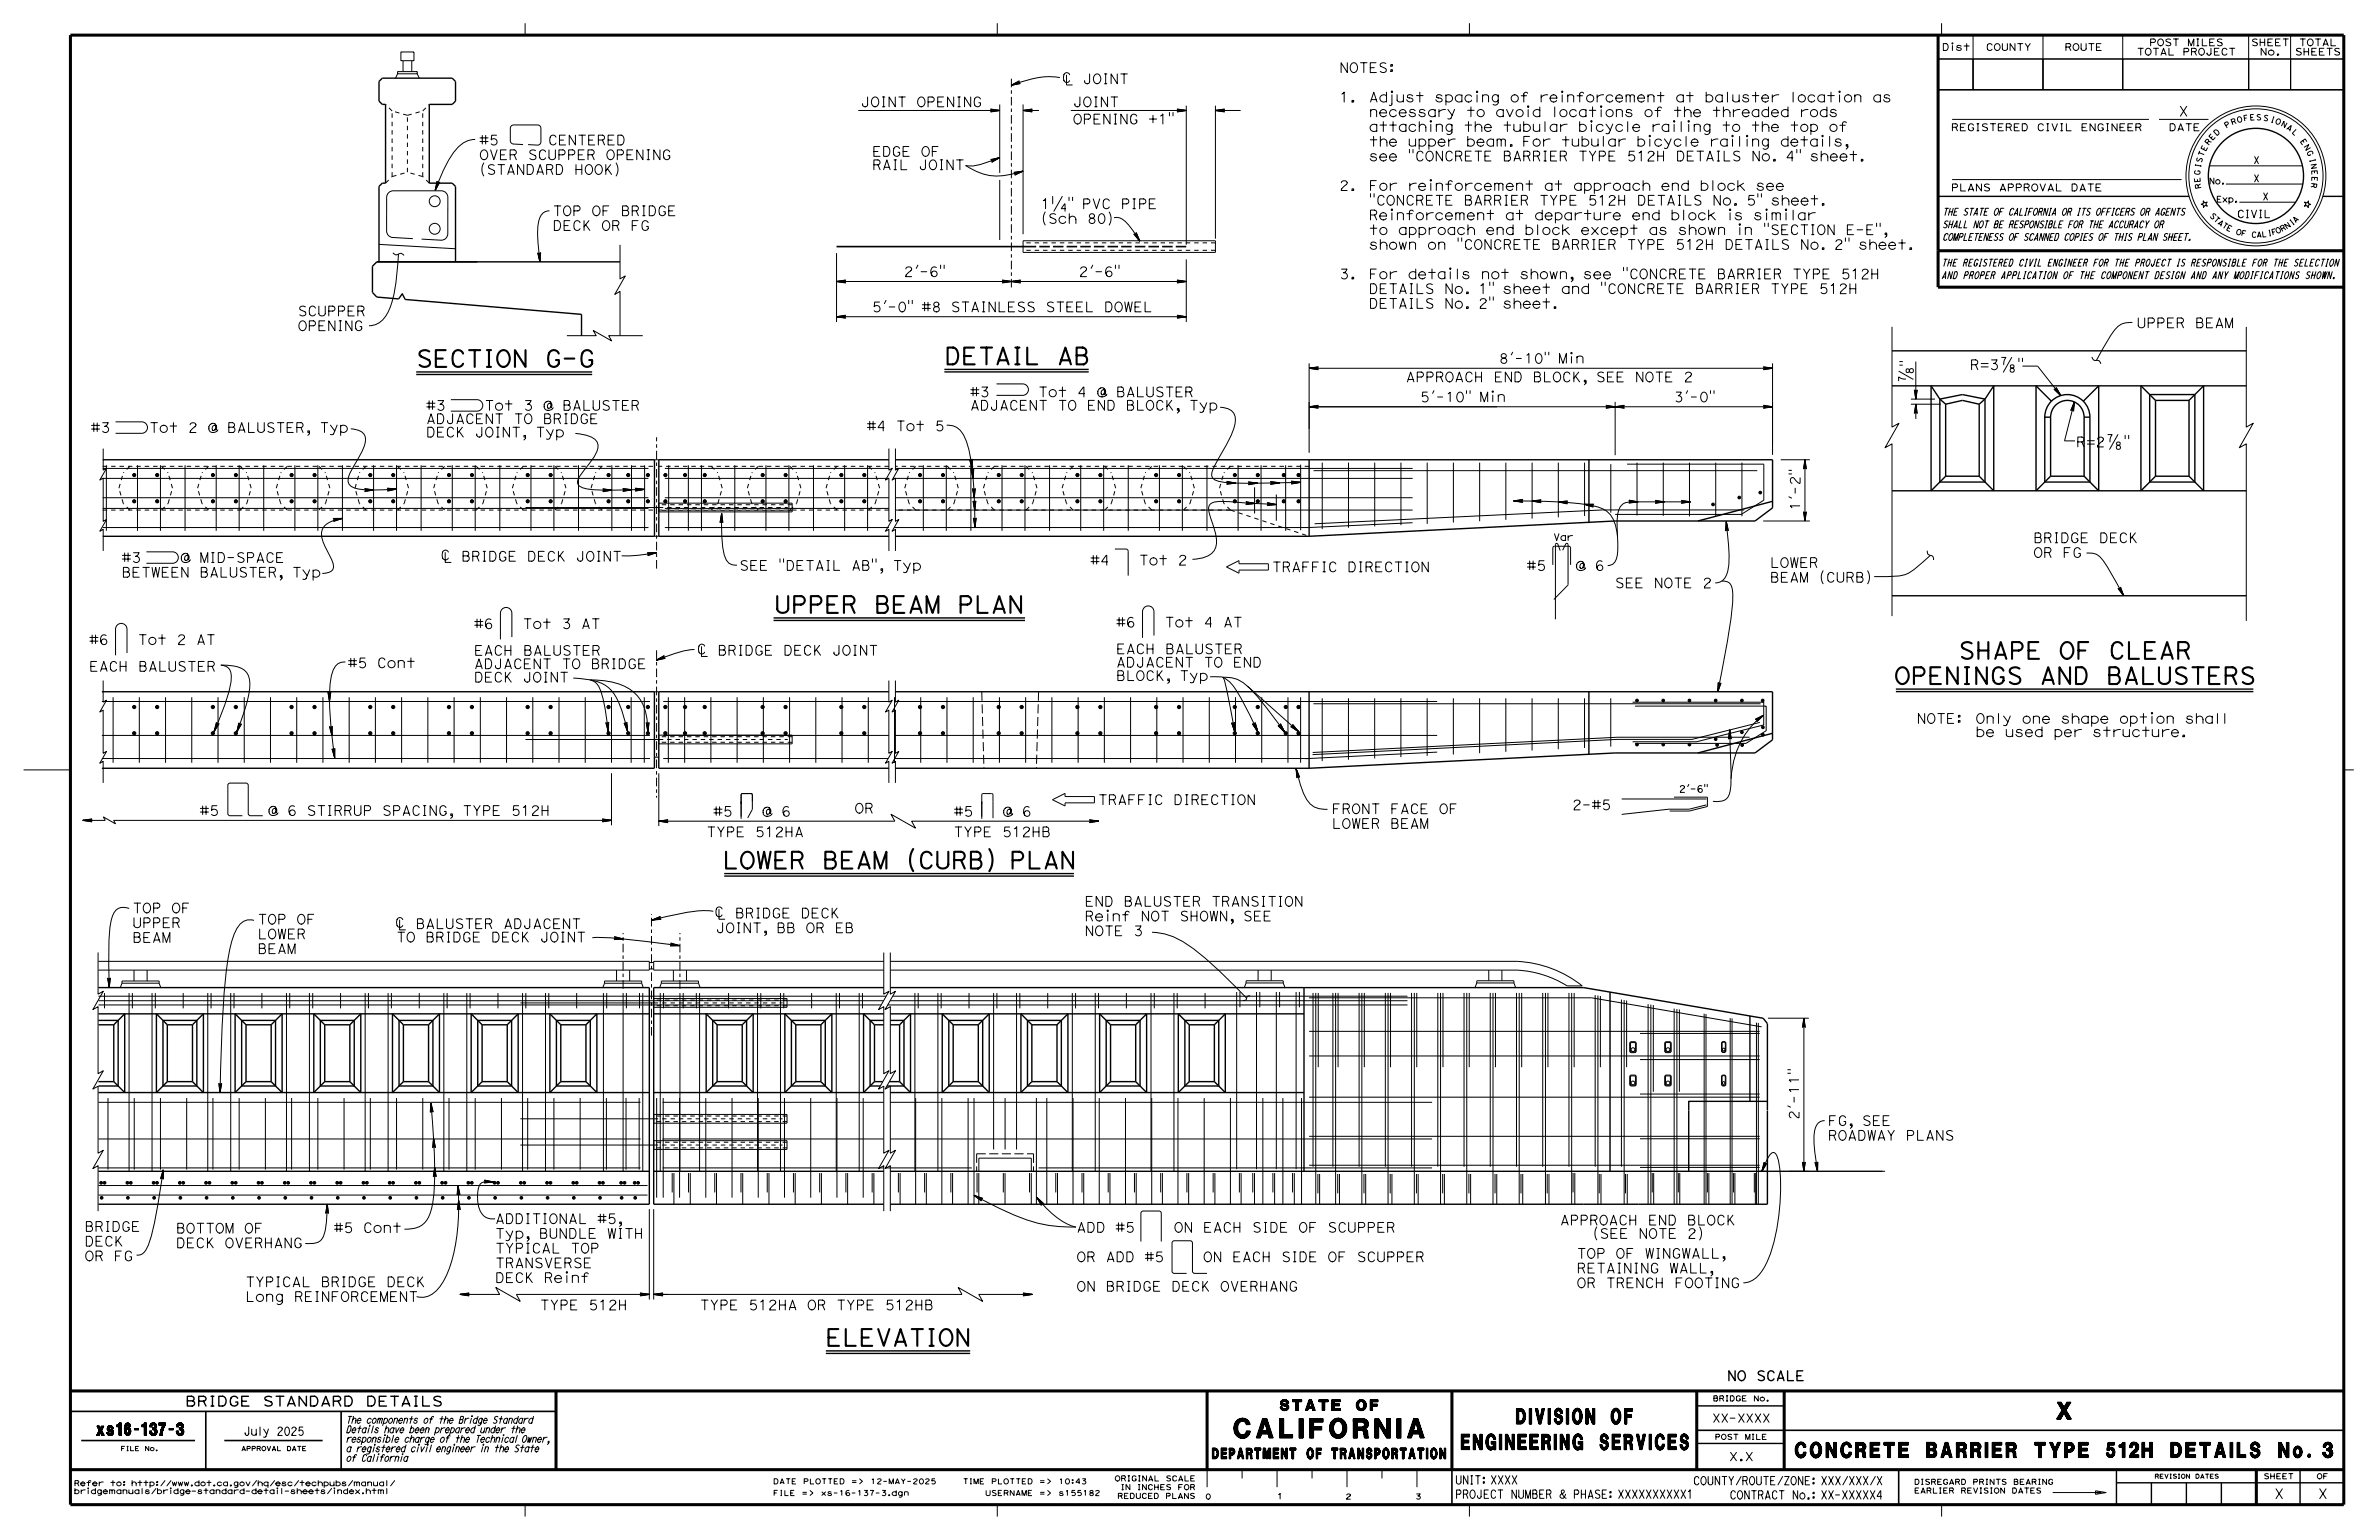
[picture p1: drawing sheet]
<svg xmlns="http://www.w3.org/2000/svg" width="432mm" height="279mm" viewBox="0 0 432 279" stroke-linecap="round" stroke-linejoin="round" font-family="sans-serif">
<defs><g id="words">
<text font-size="3.5" x="224" y="260.9">CALIFORNIA</text>
<g font-size="3">
<text x="75.5" y="66.6">SECTION G-G</text>
<text x="171.4" y="66.1">DETAIL AB</text>
<text x="140.6" y="111.2">UPPER BEAM PLAN</text>
<text x="355.5" y="119.5">SHAPE OF CLEAR</text>
<text x="343.8" y="124.1">OPENINGS AND BALUSTERS</text>
<text x="131.1" y="157.6">LOWER BEAM (CURB) PLAN</text>
<text x="149.8" y="244.2">ELEVATION</text>
<text x="373.3" y="257.5">X</text>
</g>
<g font-size="2.8">
<text x="265.2" y="263">ENGINEERING SERVICES</text>
<text x="275.2" y="258.3">DIVISION OF</text>
</g>
<text font-size="2.7" x="325.8" y="264.4">CONCRETE BARRIER TYPE 512H DETAILS No. 3</text>
<text font-size="2.2" x="17.6" y="260.4">xs16-137-3</text>
<g font-size="1.9">
<text x="232.3" y="255.9">STATE OF</text>
<text x="220" y="264.7">DEPARTMENT OF TRANSPORTATION</text>
</g>
<g font-size="1.8">
<text x="243.1" y="13.2">NOTES:</text>
<text x="156.2" y="19.4">JOINT OPENING</text>
<text x="194.7" y="22.5">OPENING +1&quot;</text>
<text x="194.7" y="19.4">JOINT</text>
<text x="243.1" y="18.5">1.</text>
<text x="248.4" y="23.9">attaching the tubular bicycle railing to the top of</text>
<text x="248.4" y="21.2">necessary to avoid locations of the threaded rods</text>
<text x="248.4" y="18.5">Adjust spacing of reinforcement at baluster location as</text>
<text x="395.4" y="21.1">X</text>
<text x="87" y="29">OVER SCUPPER OPENING</text>
<text x="87" y="26.3">#5</text>
<text x="158.3" y="28.4">EDGE OF</text>
<text x="248.4" y="29.2">see &quot;CONCRETE BARRIER TYPE 512H DETAILS No. 4&quot; sheet.</text>
<text x="248.4" y="26.5">the upper beam. For tubular bicycle railing details,</text>
<text x="87" y="31.6">(STANDARD HOOK)</text>
<text x="158.3" y="30.8">RAIL JOINT</text>
<text x="243.1" y="34.6">2.</text>
<text x="248.4" y="34.6">For reinforcement at approach end block see</text>
<text x="100.3" y="41.8">DECK OR FG</text>
<text x="100.3" y="39.1">TOP OF BRIDGE</text>
<text x="188.9" y="40.5">(Sch 80)</text>
<text x="188.9" y="37.9">1¼&quot; PVC PIPE</text>
<text x="248.4" y="39.9">Reinforcement at departure end block is similar</text>
<text x="248.4" y="37.2">&quot;CONCRETE BARRIER TYPE 512H DETAILS No. 5&quot; sheet.</text>
<text x="248.4" y="45.2">shown on &quot;CONCRETE BARRIER TYPE 512H DETAILS No. 2&quot; sheet.</text>
<text x="248.4" y="42.6">to approach end block except as shown in &quot;SECTION E-E&quot;,</text>
<text x="164" y="50.2">2'-6&quot;</text>
<text x="195.8" y="50.2">2'-6&quot;</text>
<text x="243.1" y="50.6">3.</text>
<text x="248.4" y="53.3">DETAILS No. 1&quot; sheet and &quot;CONCRETE BARRIER TYPE 512H</text>
<text x="248.4" y="50.6">For details not shown, see &quot;CONCRETE BARRIER TYPE 512H</text>
<text x="54" y="60">OPENING</text>
<text x="54" y="57.3">SCUPPER</text>
<text x="158.3" y="56.6">5'-0&quot; #8 STAINLESS STEEL DOWEL</text>
<text x="248.4" y="55.9">DETAILS No. 2&quot; sheet.</text>
<text x="387.8" y="59.5">UPPER BEAM</text>
<text x="272" y="65.9">8'-10&quot; Min</text>
<text x="176.1" y="72">#3</text>
<text x="184.4" y="72">Tot 4 @ BALUSTER</text>
<text x="255.1" y="69.3">APPROACH END BLOCK, SEE NOTE 2</text>
<text x="357.5" y="67.1">R=3?&quot;</text>
<text x="77.3" y="76.9">ADJACENT TO BRIDGE</text>
<text x="77.3" y="74.4">#3</text>
<text x="84.6" y="74.4">Tot 3 @ BALUSTER</text>
<text x="176.1" y="74.4">ADJACENT TO END BLOCK, Typ</text>
<text x="257.7" y="72.9">5'-10&quot; Min</text>
<text x="303.8" y="72.9">3'-0&quot;</text>
<text x="16.5" y="78.5">#3</text>
<text x="23.8" y="78.5">Tot 2 @ BALUSTER, Typ</text>
<text x="77.3" y="79.3">DECK JOINT, Typ</text>
<text x="157.3" y="78.2">#4 Tot 5</text>
<text x="376.8" y="81.1">R=2?&quot;</text>
<text x="326.7" y="92.7" transform="rotate(-90 326.7 92.7)">1'-2&quot;</text>
<text x="369.1" y="101.1">OR FG</text>
<text x="369.1" y="98.5">BRIDGE DECK</text>
<text x="22.1" y="104.7">BETWEEN BALUSTER, Typ</text>
<text x="22.1" y="102">#3</text>
<text x="29.2" y="102">@ MID-SPACE</text>
<text x="134.2" y="103.5">SEE &quot;DETAIL AB&quot;, Typ</text>
<text x="197.9" y="102.5">#4</text>
<text x="205.8" y="102.5">Tot 2</text>
<text x="230.9" y="103.7">TRAFFIC DIRECTION</text>
<text x="277.1" y="103.5">#5</text>
<text x="284.3" y="103.5">@ 6</text>
<text x="293.1" y="106.7">SEE NOTE 2</text>
<text x="321.2" y="105.6">BEAM (CURB)</text>
<text x="321.2" y="103">LOWER</text>
<text x="202.6" y="113.8">#6</text>
<text x="209.9" y="113.8">Tot 4 AT</text>
<text x="16.2" y="116.9">#6</text>
<text x="23.5" y="116.9">Tot 2 AT</text>
<text x="86" y="118.9">EACH BALUSTER</text>
<text x="86" y="114">#6</text>
<text x="93.4" y="114">Tot 3 AT</text>
<text x="202.6" y="118.6">EACH BALUSTER</text>
<text x="16.2" y="121.8">EACH BALUSTER</text>
<text x="63.1" y="121.2">#5 Cont</text>
<text x="86" y="123.7">DECK JOINT</text>
<text x="86" y="121.3">ADJACENT TO BRIDGE</text>
<text x="202.6" y="123.5">BLOCK, Typ</text>
<text x="202.6" y="121">ADJACENT TO END</text>
<text x="347.9" y="131.2">NOTE:</text>
<text x="358.6" y="131.2">Only one shape option shall</text>
<text x="358.6" y="133.7">be used per structure.</text>
<text x="36.2" y="147.9">#5</text>
<text x="44.1" y="147.9">@ 6 STIRRUP SPACING, TYPE 512H</text>
<text x="129.4" y="148.1">#5</text>
<text x="136.7" y="148.1">@ 6</text>
<text x="155.1" y="147.5">OR</text>
<text x="173.1" y="148.1">#5</text>
<text x="180.3" y="148.1">@ 6</text>
<text x="199.3" y="146">TRAFFIC DIRECTION</text>
<text x="241.7" y="147.6">FRONT FACE OF</text>
<text x="285.4" y="146.9">2-#5</text>
<text x="128.2" y="151.8">TYPE 512HA</text>
<text x="173.1" y="151.8">TYPE 512HB</text>
<text x="241.7" y="150.3">LOWER BEAM</text>
<text x="24" y="165.6">TOP OF</text>
<text x="46.7" y="167.7">TOP OF</text>
<text x="196.9" y="167.1">Reinf NOT SHOWN, SEE</text>
<text x="196.9" y="164.4">END BALUSTER TRANSITION</text>
<text x="24" y="171">BEAM</text>
<text x="24" y="168.3">UPPER</text>
<text x="46.7" y="173">BEAM</text>
<text x="46.7" y="170.3">LOWER</text>
<text x="71.9" y="170.9">TO BRIDGE DECK JOINT</text>
<text x="129.9" y="169.2">JOINT, BB OR EB</text>
<text x="196.9" y="169.8">NOTE 3</text>
<text x="326.5" y="203.2" transform="rotate(-90 326.5 203.2)">2'-11&quot;</text>
<text x="331.8" y="206.9">ROADWAY PLANS</text>
<text x="331.8" y="204.2">FG, SEE</text>
<text x="89.9" y="222">ADDITIONAL #5,</text>
<text x="15.4" y="226.1">DECK</text>
<text x="15.4" y="223.4">BRIDGE</text>
<text x="31.9" y="226.4">DECK OVERHANG</text>
<text x="31.9" y="223.7">BOTTOM OF</text>
<text x="60.6" y="223.6">#5 Cont</text>
<text x="89.9" y="227.3">TYPICAL TOP</text>
<text x="89.9" y="224.7">Typ, BUNDLE WITH</text>
<text x="195.4" y="223.6">ADD #5</text>
<text x="210.1" y="223.6">ON EACH SIDE OF SCUPPER</text>
<text x="283.1" y="222.3">APPROACH END BLOCK</text>
<text x="289" y="224.7">(SEE NOTE 2)</text>
<text x="15.4" y="228.8">OR FG</text>
<text x="44.5" y="233.5">TYPICAL BRIDGE DECK</text>
<text x="89.9" y="232.7">DECK Reinf</text>
<text x="89.9" y="230">TRANSVERSE</text>
<text x="195.4" y="228.9">OR ADD #5</text>
<text x="215.5" y="228.9">ON EACH SIDE OF SCUPPER</text>
<text x="286.2" y="233.6">OR TRENCH FOOTING</text>
<text x="286.2" y="231">RETAINING WALL,</text>
<text x="286.2" y="228.3">TOP OF WINGWALL,</text>
<text x="44.5" y="236.1">Long REINFORCEMENT</text>
<text x="98" y="237.7">TYPE 512H</text>
<text x="127" y="237.7">TYPE 512HA OR TYPE 512HB</text>
<text x="195.4" y="234.3">ON BRIDGE DECK OVERHANG</text>
<text x="313.5" y="250.5">NO SCALE</text>
<text x="33.6" y="255.1">BRIDGE STANDARD DETAILS</text>
<text x="412.8" y="271.9">X</text>
<text x="420.7" y="271.9">X</text>
</g>
<g font-size="1.5">
<text x="44.2" y="260.4">July 2025</text>
<text x="310.7" y="258">XX-XXXX</text>
<text x="264.1" y="269.3">UNIT: XXXX</text>
<text x="307.3" y="269.4">COUNTY/ROUTE/ZONE: XXX/XXX/X</text>
<text x="313.8" y="265">X.X</text>
<text x="264.1" y="271.8">PROJECT NUMBER &amp; PHASE: XXXXXXXXXX1</text>
<text x="313.9" y="272">CONTRACT No.: XX-XXXXX4</text>
</g>
<text font-size="1.4" x="406" y="39.5">CIVIL</text>
<g font-size="1.3">
<text x="354.1" y="23.7">REGISTERED CIVIL ENGINEER</text>
<text x="393.6" y="23.7">DATE</text>
<text x="409" y="29.7">X</text>
<text x="354.1" y="34.7">PLANS APPROVAL DATE</text>
<text x="409" y="33">X</text>
<text x="352.5" y="41.3">SHALL NOT BE RESPONSIBLE FOR THE ACCURACY OR</text>
<text x="352.5" y="39.1">THE STATE OF CALIFORNIA OR ITS OFFICERS OR AGENTS</text>
<text x="410.7" y="36.3">X</text>
<text x="352.5" y="43.6">COMPLETENESS OF SCANNED COPIES OF THIS PLAN SHEET.</text>
<text x="352.4" y="50.6">AND PROPER APPLICATION OF THE COMPONENT DESIGN AND ANY MODIFICATIONS SHOWN.</text>
<text x="352.4" y="48.3">THE REGISTERED CIVIL ENGINEER FOR THE PROJECT IS RESPONSIBLE FOR THE SELECTION</text>
<text x="62.8" y="263.4">a registered civil engineer in the State</text>
<text x="62.8" y="261.7">responsible charge of the Technical Owner,</text>
<text x="62.8" y="260">Details have been prepared under the</text>
<text x="62.8" y="258.2">The components of the Bridge Standard</text>
<text x="62.8" y="265.1">of California</text>
</g>
<g font-size="1.2">
<text x="352.5" y="9.2">Dist</text>
<text x="360.4" y="9.2">COUNTY</text>
<text x="374.7" y="9.2">ROUTE</text>
<text x="387.8" y="10">TOTAL PROJECT</text>
<text x="390.1" y="8.3">POST MILES</text>
<text x="408.6" y="8.3">SHEET</text>
<text x="410.2" y="10">No.</text>
<text x="416.5" y="10">SHEETS</text>
<text x="417.3" y="8.3">TOTAL</text>
<text x="281.9" y="98.1">Var</text>
<text x="304.7" y="143.8">2'-6&quot;</text>
</g>
<g font-size="1.1">
<text x="400.9" y="33.4">No.</text>
<text x="402.3" y="36.7">Exp.</text>
</g>
<g font-size="1">
<text x="404.1" y="23.3" transform="rotate(-31 404.1 23.3)">P</text>
<text x="405.1" y="22.7" transform="rotate(-20 405.1 22.7)">R</text>
<text x="406.1" y="22.3" transform="rotate(-15 406.1 22.3)">O</text>
<text x="407.3" y="22" transform="rotate(-10 407.3 22)">F</text>
<text x="408.4" y="21.8" transform="rotate(-4 408.4 21.8)">E</text>
<text x="409.5" y="21.8" transform="rotate(1 409.5 21.8)">S</text>
<text x="410.7" y="21.8" transform="rotate(12 410.7 21.8)">S</text>
<text x="412" y="22.1" transform="rotate(17 412 22.1)">I</text>
<text x="412.9" y="22.3" transform="rotate(22 412.9 22.3)">O</text>
<text x="413.9" y="22.8" transform="rotate(28 413.9 22.8)">N</text>
<text x="414.9" y="23.3" transform="rotate(33 414.9 23.3)">A</text>
<text x="399.6" y="29.6" transform="rotate(-74 399.6 29.6)">S</text>
<text x="399.9" y="28.5" transform="rotate(-69 399.9 28.5)">T</text>
<text x="400.3" y="27.5" transform="rotate(-63 400.3 27.5)">E</text>
<text x="400.9" y="26.4" transform="rotate(-53 400.9 26.4)">R</text>
<text x="401.5" y="25.5" transform="rotate(-47 401.5 25.5)">E</text>
<text x="402.3" y="24.7" transform="rotate(-42 402.3 24.7)">D</text>
<text x="415.9" y="24" transform="rotate(44 415.9 24)">L</text>
<text x="417.4" y="25.6" transform="rotate(55 417.4 25.6)">E</text>
<text x="418.1" y="26.6" transform="rotate(60 418.1 26.6)">N</text>
<text x="418.6" y="27.6" transform="rotate(65 418.6 27.6)">G</text>
<text x="419.2" y="28.9" transform="rotate(76 419.2 28.9)">I</text>
<text x="419.4" y="29.8" transform="rotate(81 419.4 29.8)">N</text>
<text x="399.3" y="31.8" transform="rotate(-85 399.3 31.8)">G</text>
<text x="399.4" y="33.1" transform="rotate(-96 399.4 33.1)">E</text>
<text x="399.4" y="30.5" transform="rotate(-79 399.4 30.5)">I</text>
<text x="399.6" y="34.2" transform="rotate(-101 399.6 34.2)">R</text>
<text x="419.5" y="33.1" transform="rotate(98 419.5 33.1)">R</text>
<text x="419.6" y="30.9" transform="rotate(87 419.6 30.9)">E</text>
<text x="419.6" y="32" transform="rotate(92 419.6 32)">E</text>
<text x="401" y="39.2" transform="rotate(46 401 39.2)">S</text>
<text x="401.7" y="39.9" transform="rotate(41 401.7 39.9)">T</text>
<text x="402.4" y="40.6" transform="rotate(37 402.4 40.6)">A</text>
<text x="403.2" y="41.1" transform="rotate(32 403.2 41.1)">T</text>
<text x="404" y="41.7" transform="rotate(27 404 41.7)">E</text>
<text x="415" y="41.6" transform="rotate(-34 415 41.6)">N</text>
<text x="416" y="40.9" transform="rotate(-38 416 40.9)">I</text>
<text x="416.6" y="40.5" transform="rotate(-43 416.6 40.5)">A</text>
<text x="405.7" y="42.4" transform="rotate(18 405.7 42.4)">O</text>
<text x="406.7" y="42.7" transform="rotate(13 406.7 42.7)">F</text>
<text x="408.6" y="43" transform="rotate(4 408.6 43)">C</text>
<text x="409.6" y="43.1" transform="rotate(-1 409.6 43.1)">A</text>
<text x="410.5" y="43" transform="rotate(-6 410.5 43)">L</text>
<text x="411.7" y="42.9" transform="rotate(-10 411.7 42.9)">I</text>
<text x="412.4" y="42.7" transform="rotate(-15 412.4 42.7)">F</text>
<text x="413.3" y="42.4" transform="rotate(-24 413.3 42.4)">O</text>
<text x="414.2" y="42.1" transform="rotate(-29 414.2 42.1)">R</text>
<text x="310.9" y="254.2">BRIDGE No.</text>
<text x="311.2" y="261.2">POST MILE</text>
<text x="13.4" y="269.6">Refer to: http://www.dot.ca.gov/hq/esc/techpubs/manual/</text>
<text x="140.3" y="269.2">DATE PLOTTED =&gt;</text>
<text x="158" y="269.2">12-MAY-2025</text>
<text x="174.7" y="269.2">TIME PLOTTED =&gt;</text>
<text x="192.1" y="269.2">10:43</text>
<text x="202.3" y="268.7">ORIGINAL SCALE</text>
<text x="347.4" y="269.3">DISREGARD PRINTS BEARING</text>
<text x="410.8" y="268.3">SHEET</text>
<text x="420.5" y="268.3">OF</text>
<text x="13.4" y="271">bridgemanuals/bridge-standard-detail-sheets/index.html</text>
<text x="140.3" y="271.3">FILE =&gt;</text>
<text x="149" y="271.3">xs-16-137-3.dgn</text>
<text x="178.8" y="271.3">USERNAME =&gt;</text>
<text x="192.1" y="271.3">s155182</text>
<text x="202.8" y="271.9">REDUCED PLANS</text>
<text x="203.4" y="270.3">IN INCHES FOR</text>
<text x="218.8" y="272">0</text>
<text x="231.8" y="271.9">1</text>
<text x="244.2" y="272">2</text>
<text x="256.9" y="272">3</text>
<text x="347.4" y="270.9">EARLIER REVISION DATES</text>
</g>
<g font-size=".8">
<text x="21.9" y="263.2">FILE No.</text>
<text x="43.8" y="263.2">APPROVAL DATE</text>
<text x="391.1" y="268.2">REVISION DATES</text>
</g>
</g></defs>
<g fill="none" stroke="#000" stroke-width=".18">
<path d="M95.3 4.2v2.2M179.8 19.8l1.7 .2M179.9 19.9l1.6 .1M179.9 19.9l-.1-.1 1.7 .2M179.9 19.9v.3M179.9 20h1.6M181 4.2v2.2M181.5 19v12.4M184.9 15l.2 .1M184.9 15l-1.4 .5M185 14.9l-1.5 .6M185 14.8l-.1 .2"/>
<path d="M185 14.8v-.1l-1.5 .8M185 14.8l-1.5 .7M185 14.7l-1.5 .8M185 15l-1.5 .5M185.1 15.1l.1 .1-1.7 .3M185.1 15.1l-1.6 .4M185.7 19v23.5M187.2 20h-1.5M187.3 19.9l.1-.1-1.7 .2M187.3 19.9l-1.6 .1M187.3 19.9v.3M187.3 19.8l-1.6 .2"/>
<path d="M192.4 14.1a13.8 13.8 0 0 0-7.5 .9l-1.4 .5M213.7 19.8l1.6 .2M213.7 19.9l-.1-.1 1.7 .2M213.7 19.9v.3M213.7 19.9l1.6 .1M213.8 20h1.5M215.3 19.2v25.2M220.6 19.2v24.1M222.1 20h-1.5M222.2 19.9l.1-.1-1.7 .2M222.2 19.9l-1.6 .1M222.2 19.9v.3"/>
<path d="M222.2 19.8l-1.6 .2M266.7 4.2v2.2M351.8 10.7h6.3v5.6h-6.3zM351.8 10.7h73.6M352.4 4.2v2.2M358.1 10.7h12.7v5.6h-12.7zM358.1 6.4v9.9M370.8 6.4v9.9M370.8 10.7h14.5v5.6h-14.5zM385.3 10.7h22.8v5.6h-22.8zM385.3 6.4v9.9M408.1 6.4v9.9"/>
<path d="M408.1 10.7h7.7v5.6h-7.7zM415.8 6.4v9.9M415.8 10.7h9.6v5.6h-9.6zM79.4 32.9l-.4 1.6M79.4 33l-.4 1.5M79.5 33.1l-.5 1.4M79.5 33.1l-.2-.2-.3 1.6M79.6 33.1l-.6 1.4M79.7 33.1l-.7 1.4M79.7 33.1h.1l-.8 1.4M79.7 33.1h-.2M86.2 25.3a4.7 4.7 0 0 0-3.8 2.2 25 25 0 0 0-3.4 7"/>
<path d="M94.9 26.2l-1.7-.1-.5-.3-.1-2.5a.6 .6 0 0 1 .6-.6h4.4a.6 .6 0 0 1 .6 .6v2.4a.6 .6 0 0 1-.7 .6l-1.6-.1M99.7 38.2a2.07 2.07 0 0 0-1.9 2 26.2 26.2 0 0 0 .2 7.3M155.8 20h25.7M180.1 29.1l-.1 .2M181.5 28.6l-1.5 .7M181.5 28.6l-4.3 1.4-1.1 .1-.8-.1a10 10 0 0 0 9.2 1.4l1.2-.4M181.5 28.6l-1.4 .5M181.5 32.6v10.9M181.5 20l-1.7 .3 .1-.1M181.5 20l-1.7 .3M181.5 28.6l-1.5 .9v-.2M181.5 28.6l-1.6 .4"/>
<path d="M181.5 28.6l-1.5 .5M181.5 28.6l-1.5 .8M181.5 28.6l-1.7 .3 .3 .2M181.5 20l-1.6 .1M181.5 20l-1.6 .2M181.5 28.6l-1.4 .6M184.1 31.4l.2 .1M184.3 31.5l-.1 .1M185.7 20l1.6 .3M185.7 20l1.7 .3-.1-.1M185.7 31l-1.6 .3M185.7 20h2.9"/>
<path d="M185.7 20l1.6 .2M185.7 20l1.5 .1M185.7 31l-1.5 .8v-.2M185.7 31l-1.6 .4M185.7 31l-1.5 .4M185.7 31l-1.5 .7M185.7 31l-1.7 .3 .1 .1M185.7 31l-1.4 .5M185.7 31l-1.5 .6M194.4 20h20.9M202.2 39.5a2.27 2.27 0 0 1 2.3 1l2.4 3.2M215.3 20l-1.6 .2"/>
<path d="M215.3 20l-1.5 .1M215.3 20l-1.7 .3 .1-.1M215.3 20l-1.6 .3M220.6 20l1.7 .3-.1-.1M220.6 20l1.6 .3M220.6 20h4.6M220.6 20l1.6 .2M220.6 20l1.5 .1M354.3 32.6h41.7M354.3 21.7h35.7M391.9 21.7h9M399.9 36.4l.3 .4 .4-.1-.2 .3 .2 .4-.4-.1-.3 .4v-.5l-.4-.1 .4-.2z"/>
<path d="M401 30.1h16.9M404 33.4h14M406.5 36.7h10.2M418.3 36.7l.4 .1 .3-.3v.4l.4 .2-.4 .1v.5l-.3-.4-.4 .1 .2-.4zM71.3 45.9a.88 .88 0 0 0 1.4 .1l.6 .3M72.3 46.1a34.8 34.8 0 0 1-1.6 10 4.3 4.3 0 0 1-3.7 3M97.6 45.9l.4 1.6M97.7 45.9l.2 .1M97.7 45.9l.3 1.6M97.7 45.9h-.1l.4 1.6M97.8 46l.2 1.5M97.9 46l.1 1.5"/>
<path d="M98 45.9l-.1 .1M98 45.9l.1-.1-.1 1.7M98 45.9v1.6M98.1 45.9l-.1 1.6M151.8 51.1l1.7 .3-.1-.2M151.8 57.5l1.7 .2-.1-.1M151.8 51.1l1.7 .2M151.8 57.5l1.7 .2M151.8 51.1h63.5M151.8 57.5h63.5M151.8 45.9v12.5M151.8 51.1l1.6 .1"/>
<path d="M151.8 51.1h1.6M151.8 57.5l1.6 .1M151.8 57.5h1.6M153.4 51l-1.6 .1M153.4 57.4l-1.6 .1M153.4 50.9l.1-.1-1.7 .3M153.4 50.9l-1.6 .2M153.4 57.3l.1-.1-1.7 .3M153.4 57.3l-1.6 .2M153.4 50.9v.3M153.4 57.3v.3M153.5 50.9l-1.7 .2"/>
<path d="M153.5 57.3l-1.7 .2M182 50.9l3.2 .4M182 50.9l3.2 .3M182 50.9l-.1-.1 3.3 .6v-.2M182 50.9v.3M182 51l1.6 .1M183.6 51.1h1.5M183.6 51.1l-1.6 .1M185.1 51l-3.1 .1M185.2 50.9v-.1l-3.3 .6 .1-.2M185.2 50.9l-1.6 .2M185.2 50.9v.3"/>
<path d="M185.2 50.9l-3.2 .4M205.8 42.5l1.1 1.2M205.9 42.5h-.1l1.1 1.2M205.9 42.5l1 1.2M205.9 42.5h.2M206 42.5l.9 1.2M206.1 42.5l.8 1.2M206.1 42.4l.8 1.3M206.2 42.3v-.1l.7 1.5M206.2 42.3l.7 1.4M206.2 42.3l-.1 .2M206.2 42.2l.7 1.5"/>
<path d="M213.7 50.9l1.6 .2M213.7 57.3l1.6 .2M213.7 50.9l-.1-.1 1.7 .3M213.7 50.9v.3M213.7 57.3l-.1-.1 1.7 .3M213.7 57.3v.3M213.8 51l1.5 .1M213.8 57.4l1.5 .1M215.3 51.1l-1.6 .1M215.3 57.5l-1.6 .1M215.3 51.1h-1.5M215.3 57.5h-1.5"/>
<path d="M215.3 47.1v11.3M215.3 51.1l-1.7 .3 .1-.2M215.3 51.1l-1.6 .2M215.3 57.5l-1.7 .2 .1-.1M215.3 57.5l-1.6 .2M343.4 59.3v18.2l1.3-.7-2.6 4.4 1.3-.7v31.3M387 58.5a3.4 3.4 0 0 0-3.4 1.7l-3.1 5.2M407.7 59.3v18.2l1.3-.7-2.6 4.4 1.3-.7v32.1M21 76.5h4.7a1.04 1.04 0 0 1 1.1 1.1 1.04 1.04 0 0 1-1.1 1h-4.7M63.7 77.8l1.1 .2a1.91 1.91 0 0 1 1.3 2.9l-.7 1.6-1 1.7a6 6 0 0 0-1.2 3.3 1.97 1.97 0 0 0 1.8 1.2l2.8 .2M81.8 72.5h4.8a1.04 1.04 0 0 1 1 1.1 1.04 1.04 0 0 1-1 1h-4.8M104.4 78.6l1.6 .3 1.2 .3a1.9 1.9 0 0 1 1 3l-2 2.9a5 5 0 0 0-1.4 2.4 1.59 1.59 0 0 0 1.7 1.2l2 .2h2.6"/>
<path d="M171.8 77.1a3.1 3.1 0 0 1 3.2 2.1 18.4 18.4 0 0 1 1.4 5.8M180.9 69.7h4.7a1.04 1.04 0 0 1 1.1 1 1.04 1.04 0 0 1-1.1 1h-4.7M221.5 73.9a2.39 2.39 0 0 1 2.7 1.9 9 9 0 0 1-1.6 5l-1.8 3a4.6 4.6 0 0 0-.9 2.6 1.91 1.91 0 0 0 2 1.1l2.4 .1M237.6 73.8h84.1M237.6 65.9v16.2M237.6 66.8h84.1M237.6 66.8l1.6 .1M237.6 66.8l1.6 .2M237.6 66.8l1.7 .3-.1-.1M237.6 73.8l1.6 .1M237.6 73.8l1.7 .3-.1-.2M237.6 73.8l1.6 .2"/>
<path d="M239.2 66.7l-1.6 .1M239.2 73.7l-1.6 .1M239.2 66.7v.3M239.2 66.7l.1-.2-1.7 .3M239.2 73.7v.2M239.2 73.7l.1-.2-1.7 .3M239.2 66.6l-1.6 .2M239.2 73.6l-1.6 .2M291.5 73.6l3.3 .4M291.6 73.7l3.1 .2M291.6 73.7l.1 .1-.2 .3 3.3-.6-.1 .2M291.6 73.7l-.1-.2 3.3 .6-.1-.2"/>
<path d="M293.2 72.9v9.7M293.2 73.8l-1.7 .2M293.2 73.8l-1.6 .1M294.7 73.7l-3.1 .2M294.7 73.7v.2M294.7 73.7l-1.5 .1M294.8 73.6l-1.6 .2M320.1 66.6l1.6 .2M320.1 73.6l1.6 .2M320.1 66.7v.3M320.1 66.7v-.2l1.6 .3M320.1 73.7v.2"/>
<path d="M320.1 73.7v-.2l1.6 .3M320.1 66.7l1.6 .1M320.1 73.7l1.6 .1M320.2 66.7l1.5 .1M320.2 73.7l1.5 .1M321.7 66.8l-1.5 .1M321.7 73.8l-1.5 .1M321.7 66.8l-1.6 .2M321.7 73.8l-1.6 .1M321.7 65.9v16.6M321.7 66.8l-1.6 .3v-.1M321.7 73.8l-1.6 .2"/>
<path d="M321.7 73.8l-1.6 .3v-.2M376.5 72.9l-1.8 7.1h2M379.7 64.7a.85 .85 0 0 0 1.2 .7l.4 .6M18.7 81.4v3.9l.6-.3-1.2 2.1 .6-.3v7.8l.6-.4-1.2 2.2 .6-.4v4M60.6 94.2l.1 .1M60.7 94.3l-.1 .2M62.1 94.1l-1.4 .3a2.66 2.66 0 0 0-2 4l.7 1.6a8.2 8.2 0 0 1 1.1 2.7v.5l-.4 .4-.6 .3-1 .1M62.1 94.1l-1.4 .2M62.1 94.1h-1.6l.1 .1M62.1 94.1l-1.5 .3M62.1 94.1h-1.6M62.1 94.1l-1.6 .5 .1-.1"/>
<path d="M62.1 94.1l-1.5 .1M62.1 94.1l-1.5 .4M66.2 88.7l1.6 .2M66.3 88.8l1.5 .1M66.3 88.8l-.1-.2 1.6 .3M66.3 88.8l.1 .1M66.4 88.9l-.1 .1M67.8 88.9l-1.6 .3 .1-.2M67.8 88.9l-1.6 .2M67.8 88.9h-1.4M67.8 88.9l-1.5 .1M70.3 88.6l1.7 .1"/>
<path d="M70.4 88.7h1.6M72 88.7l-4.2 .2M72 88.7l-1.6 .3M72 88.7l-1.7-.1 .2 .2M72 88.7l-1.7 .4 .2-.3M72 88.7l-1.6 .1M72 88.7l-1.5 .1M72 88.7l-1.6 .2M109.4 88.7l1.7 .2M109.5 88.8l1.6 .1M109.5 88.8l-.1-.1 1.7 .2M109.5 88.8l.1 .1"/>
<path d="M109.5 88.9h1.6M109.6 88.9l-.1 .2M111.1 88.9l-1.7 .3 .1-.1M111.1 88.9l-1.7 .3M111.1 88.9h-1.5M111.1 88.9l-1.6 .1M111.1 88.9l-1.6 .2M113.1 88.7l1.6 .2M113.1 88.8l1.6 .1M113.1 88.8l-.1-.2 1.7 .3M113.1 88.8l.1 .1M113.2 88.8l1.5 .1"/>
<path d="M113.2 88.9l-.1 .1M114.7 88.9h-1.5M114.7 88.9h-3.6M114.7 88.9l-1.5 .1M114.7 88.9l-1.6 .1M114.7 88.9l-1.7 .3 .1-.2M114.7 88.9l-1.6 .2M115.3 88.6l1.7 .2M115.4 88.7l1.6 .1M115.4 88.7l-.1-.1 1.7 .2M115.4 88.7l.1 .1M115.4 88.8h1.6"/>
<path d="M115.5 88.8l-.1 .2M117 88.8l-2.3 .1M117 88.8l-1.7 .3 .1-.1M117 88.8l-1.7 .2M117 88.8h-1.5M117 88.8l-1.6 .1M117 88.8l-1.6 .2M130.9 94.7h-.1M131 93.2l-.1 1.5M131 93.2v1.5M131 93.2l-.3 1.6 .1-.1M131 93.2l.1 1.6"/>
<path d="M131 93.2l.2 1.6-.3-.1M131 93.2l-.2 1.5M131 93.2l.2 1.6M131 93.2l-.3 1.6M131 93.2a30.3 30.3 0 0 0 .5 7.6 2.02 2.02 0 0 0 2.3 1.7M176 83.4l.4 1.6M176.1 83.4l.3 1.6M176.2 83.4l.2 1.6M176.3 83.5l.1 1.5M176.3 83.5l-.3-.2 .4 1.7M176.3 85.2l.3 1.6M176.3 83.4l.1 1.6"/>
<path d="M176.3 85.2l.2 .1M176.3 85.2h-.1l.4 1.6M176.4 83.4l.1-.1-.1 1.7M176.4 83.4l-.1 .1M176.4 83.4v1.6M176.4 85.3l.2 1.5M176.4 85l.2 1.8M176.4 83.3v1.7M176.5 85.3l.1 1.5M176.6 88.7l.2 1.6M176.6 85.3v1.5M176.6 86.8l.2 3.5"/>
<path d="M176.6 85.2l.2-.1-.2 1.7M176.6 85.2l-.1 .1M176.6 85.2v1.6M176.6 88.7l-.1-.1 .3 1.7M176.6 88.7l.2 .1M176.7 90.9l.2 1.7M176.7 85.2l-.1 1.6M176.7 88.8l.1 1.5M176.7 91l.2 1.6M176.7 94l.2 1.6M176.8 88.8v1.5M176.8 91l.1 1.6"/>
<path d="M176.8 94.1l-.1-.1 .2 1.6M176.8 94.1l.1 1.5M176.8 94.1h.1M176.8 90.3l.1 2.3M176.9 91.1v1.5M176.9 91.1l-.3-.2 .3 1.7M176.9 94.1v1.5M176.9 91.1l.2-.2-.2 1.7M176.9 92.6v3M176.9 88.7l.1-.1-.2 1.7M176.9 88.7l-.1 .1M176.9 88.7l-.1 1.6"/>
<path d="M176.9 91v1.6M177 88.7l-.2 1.6M177 91l-.1 1.6M177 94.1l-.1 1.5M177.1 90.9l-.2 1.7M177.1 94.1l.1-.1-.3 1.6M177.1 94.1h-.2M177.1 94.1l-.2 1.5M177.2 94l-.3 1.6M202.4 99.6h2l.3 .2 .1 4.6M222.7 87.4l1.6 .2M222.7 87.5l1.6 .1"/>
<path d="M222.8 87.5l1.5 .1M222.8 87.6h1.5M222.8 87.6l-.1 .1M222.8 87.6l-.1-.3 1.6 .3M224.3 87.6l-1.6 .1M224.3 87.6l-1.5 .1M224.3 87.6l3.9 .1M224.3 87.6l-1.7 .3 .1-.2M224.3 87.6l-1.6 .2M226.2 91.1l1.6 .2M226.2 91.1l-.1-.1 1.7 .3M226.2 91.1l.1 .2"/>
<path d="M226.3 91.2l1.5 .1M226.3 91.3h1.5M226.3 91.3l-.1 .1M226.6 87.5l1.6 .2M226.7 87.5l1.5 .2M226.7 87.6l1.5 .1M227.8 91.3l-4.9-.3a5.8 5.8 0 0 0-3 .3 1.67 1.67 0 0 0-.3 2.2l.6 1.7a6.8 6.8 0 0 1 .3 4.4l-.5 .7-.8 .6-1.2 .4-1.6 .2M227.8 91.3l3.9 .2M227.8 91.3l-1.7 .3 .1-.2M227.8 91.3l-1.6 .2M227.8 91.3l-1.6 .1M227.8 91.3l-1.5 .1"/>
<path d="M228.2 87.7l-1.6 .3 .1-.3M228.2 87.7l-1.6 .2M228.2 87.7h-1.5M228.2 87.7l-1.6-.3 .1 .3M228.2 87.7l-1.5 .1M230 91.2l1.7 .3M230.1 91.3l1.6 .2M230.1 91.5h1.6M230.1 91.4l1.6 .1M230.2 91.5h1.5M230.2 91.5l-.1 .1M230.2 91.5l-.2-.3 1.7 .3"/>
<path d="M230.6 87.4l1.7 .2M230.7 87.5l1.6 .1M230.7 87.6h1.6M230.8 87.6l-.1 .2M231.7 91.5l-1.7 .2 .1-.1M231.7 91.5l-1.7 .2M231.7 91.5l-1.6 .1M232.2 87.6l-4 .1M232.3 87.6l-1.7 .3 .1-.1M232.3 87.6l-1.7 .2M232.3 87.6h-1.5M232.3 87.6l-1.7-.2 .2 .2"/>
<path d="M232.3 87.6l-1.6 .1M232.3 87.6l-1.6 .2M234.4 87.3l1.6 .2M234.4 87.4l1.6 .1M234.4 87.4v-.1l1.6 .2M234.4 87.4l.1 .1M234.5 87.5h1.5M234.5 87.5v.2M236 87.5l-3.7 .1M236 87.5l-1.6 .3 .1-.1M236 87.5l-1.6 .3M236 87.5h-1.5"/>
<path d="M236 87.5l-1.5 .1M236 87.5l-1.5 .2M274.7 90.9h1.5M274.7 90.9h3.4M274.7 90.9l1.6 .1M274.7 90.9l1.7 .3-.1-.2M274.7 90.9l1.7 .2M276.2 90.9l.1 .1M276.3 90.8l-1.6 .1M276.3 90.7l.1-.1-1.7 .3M276.3 90.7l-1.6 .2M276.3 90.7l-.1 .2"/>
<path d="M276.4 90.7l-1.7 .2M278.1 90.9h1.5M278.1 90.9l1.6 .3-.1-.1M278.1 90.9l4.7 .2M278.1 90.9l1.6-.2-.1 .2M278.1 90.9l1.5 .2M278.1 90.9l1.5 .1M278.1 90.9l1.6 .2M279.6 90.9v.2M279.6 90.9h-1.5M279.6 90.8l-1.5 .1M279.7 90.7l-1.6 .2"/>
<path d="M282.3 98.8v13.6M282.3 98.8a.23 .23 0 0 1 .2-.2 .23 .23 0 0 1 .2 0l.5 1.3M282.8 91.1h1.5M282.8 91.1l1.7 .3-.2-.3M282.8 91.1h1.6M282.8 91.1l1.7-.2-.2 .2M282.8 91.1l1.6 .2M282.8 91.1l1.6 .1M282.8 91.1l1.7 .3M282.8 91.1l4.8 .4M284.4 91l-1.6 .1M284.5 90.9l-1.7 .2"/>
<path d="M284.6 98.8v7.3M284.6 98.8a.23 .23 0 0 0-.1-.2 .23 .23 0 0 0-.3 0l-.6 1.2M287.6 91.5a12.4 12.4 0 0 1 3.8 1.1 4.9 4.9 0 0 1 2 3.6l.2 1.3M287.6 91.5l1.6 .1M287.6 91.5l1.5 .2M287.6 91.5l1.6 .5-.1-.1M287.6 91.5h1.7l-.1 .1M287.6 91.5l1.5 .4M287.6 91.5l1.5 .3M287.6 91.5h1.6M287.6 91.5l1.6 .4M289.1 91.7v.2"/>
<path d="M289.2 91.6l-.1 .1M295.7 90.8l1.6 .3M295.7 90.9l.1 .1M295.7 90.9v-.2l1.6 .4M295.7 90.9l1.6 .2M295.8 90.9l1.5 .2M295.8 91l-.1 .2M295.8 91l1.5 .1M297.3 91.1l-1-.1a2.34 2.34 0 0 0-2.7 2.5v3.4a14.8 14.8 0 0 1-.2 4.4l-.3 .7-.5 .4-.8 .2M297.3 91.1h9.5M297.3 91.1l-1.6 .1M297.3 91.1l-1.7 .2 .1-.1"/>
<path d="M297.3 91.1h-1.5M300.5 90.8l1.6 .3M300.5 90.9l1.6 .2M300.5 90.9l-.1-.1 1.7 .3M300.5 90.9l.1 .2M300.6 91l1.5 .1M300.6 91.1h1.5M300.6 91.1l-.1 .1M302.1 91.1l-1.7 .2 .1-.1M302.1 91.1l-1.6 .2M302.1 91.1h-1.5M302.1 91.1l-1.6 .1"/>
<path d="M305.2 90.8l1.6 .3M305.2 90.9v-.1l1.6 .3M305.2 90.9l.1 .2M305.2 90.9l1.6 .2M305.3 91l1.5 .1M305.3 91.1h1.5M305.3 91.1l-.1 .1M306.8 91.1l-1.6 .1M306.8 91.1h-1.5M306.8 91.1l-1.6 .2v-.1M306.8 91.1l-1.6 .2M313.3 94.6l.1 1.5"/>
<path d="M313.3 94.6l.3 1.6M313.3 94.6l.5 4.6a12.1 12.1 0 0 1-.5 5.4l-.5 .6-.6 .4-.9 .2M313.3 94.6l.4 1.7M313.3 94.6l.1 1.6M313.3 94.6v1.6M313.3 94.6l.4 1.7-.1-.1M313.3 94.6l.2 1.6M313.3 94.6l-.1 1.7 .2-.2M313.3 94.6l-.1 1.7M313.4 96.1l.2 .1M320 94.5h8.5M323.2 83.4h5.3"/>
<path d="M327.4 92.9l.2 1.6M327.5 92.9h.2M327.5 92.9l.1 1.6M327.5 92.9l-.2-.1 .3 1.7M327.5 85h.2M327.5 93l.1 1.5M327.6 83.4l-.3 1.7 .2-.1M327.6 83.4l.1 1.6M327.6 83.4v11.1M327.6 83.4l.2 1.6M327.6 83.4l-.1 1.6M327.6 83.4l.3 1.7-.2-.1"/>
<path d="M327.6 83.4l-.2 1.6M327.7 93l-.1 1.5M327.7 92.9l.2-.1-.3 1.7M327.7 92.9l-.1 1.6M327.8 92.9l-.2 1.6M349.8 99.9a.7 .7 0 0 0 .7 .9 .66 .66 0 0 1 .5 .8M23.1 118.5v-4.4a1.04 1.04 0 0 0-1.1-1 1.04 1.04 0 0 0-1 1v4.8M26.6 100.1h4.7a1.04 1.04 0 0 1 1.1 1.1 1.04 1.04 0 0 1-1.1 1h-4.7M92.9 115.6v-4.4a1.04 1.04 0 0 0-1-1 1.04 1.04 0 0 0-1.1 1v4.8M117.6 100.4l.1 .1M119.2 100.3h-1.7l.1 .1M119.2 100.3l-1.6 .4"/>
<path d="M119.2 100.3l-1.5 .3M119.2 100.3h-1.7M119.2 100.3l-1.6 .5 .1-.3M119.2 100.3l-1.6 .1M119.2 100.3l-1.6 .2M119.2 100.3l-1.6 .5M119.2 100.3a25.2 25.2 0 0 1-6.4 .5M119.2 100.3l-1.5 .2M120.5 119.3l.1 .1M120.5 119.3l-1.4 .5M120.5 119.2l-1.4 .6M120.5 119.1l.1-.2-1.5 .9"/>
<path d="M120.5 119.1l-1.4 .7M120.5 119.1v.2M120.5 119l-1.4 .8M120.6 119.3l-1.5 .5M120.6 119.4l-1.5 .4M120.6 119.4l.2 .1-1.7 .3M120.7 119.4l-1.6 .4M126 117.8a17.8 17.8 0 0 0-5.8 1.6l-1.1 .4M209.5 115.3v-4.3a1.04 1.04 0 0 0-1.1-1.1 1.04 1.04 0 0 0-1 1.1v4.7M222.6 102.9l2.3-1.2v.6h5.3v1.1h-5.3v.6zM281.8 102.5v-3.1l.3-.3h2.7l.2 .1 .1 3.3M284.6 106.1l-2.6 2.7"/>
<path d="M312.5 105.4a1.57 1.57 0 0 1 1.9 1.5 33.3 33.3 0 0 1-.8 9.1l-1.8 9.5M350.4 100.8a16.7 16.7 0 0 1-4.7 3.5l-1.6 .3h-3.9M378.7 100.3a2.84 2.84 0 0 1 2.9 1.3l1.2 1.7 2.7 4.8M384.5 106.8l1 1.3M384.6 106.8l.9 1.3M384.7 106.8l.8 1.3M384.7 106.8h-.3l1.1 1.3M384.8 106.7l.7 1.4M384.8 106.6l.7 1.5M384.8 106.6l.1-.1 .6 1.6M384.8 106.6l-.1 .2M384.9 106.6l.6 1.5"/>
<path d="M4.3 139.7h8.5M18.7 123.5v3.9l.6-.4-1.2 2.2 .6-.4v7.9l.6-.4-1.2 2.2 .6-.4v3.9M38.9 132.7a31.9 31.9 0 0 0 3.1-9.7 1.89 1.89 0 0 0-1.9-2.3 7.2 7.2 0 0 1 4.4 1 3.5 3.5 0 0 1 .8 3 28.5 28.5 0 0 1-2.3 8.1M39.3 131.1l-.4 1.6M39.4 131.2l-.1-.1-.4 1.6M39.4 131.2l-.5 1.5M39.4 131.2l.1 .1M39.4 131.3l-.5 1.4M39.5 131.3l-.6 1.4M39.6 131.3h.2l-.9 1.4M39.6 131.3h-.1M39.6 131.3l-.7 1.4"/>
<path d="M39.7 131.3l-.8 1.4M43.4 131.2l-.4 1.6M43.4 131.3l-.1-.2-.3 1.7M43.4 131.3l-.4 1.5M43.4 131.3l.1 .1M43.5 131.3l-.5 1.5M43.5 131.4l-.5 1.4M43.6 131.4l-.6 1.4M43.7 131.4l-.7 1.4M43.7 131.4l.2-.1-.9 1.5M43.7 131.4h-.2M43.8 131.4l-.8 1.4"/>
<path d="M59.6 125.6l.2 1.6M59.6 125.6l.2 .1M59.6 125.6h-.1l.3 1.6M59.7 125.7l.1 1.5M59.8 125.7v1.5M59.8 125.7l.3-.2-.3 1.7M59.8 127.2l.4 6.2M59.9 131.8l.3 1.6M59.9 125.6l-.1 1.6M59.9 131.9l.3 1.5M60 125.6l-.2 1.6M60 131.9l.2 1.5"/>
<path d="M60.1 131.9l.1 1.5M60.1 131.9l-.3-.1 .4 1.6M60.2 131.8v1.6M60.2 131.8l.1-.1-.1 1.7M60.2 131.8l-.1 .1M60.2 133.4l.5 4.1M60.3 131.8l-.1 1.6M60.3 135.9l.4 1.6M60.4 135.9h-.2l.5 1.6M60.4 135.9l.3 1.6M60.4 135.9l.1 .1M60.5 136l.2 1.5"/>
<path d="M60.6 135.9l.1 1.6M60.7 135.9v1.6M60.7 135.9l.1-.1-.1 1.7M60.7 135.9l-.2 .1M60.7 135.8v1.7M62.7 120.1a2.14 2.14 0 0 0-2.3 1.8 16 16 0 0 0-.6 5.3M104.1 123a10.6 10.6 0 0 1 6.3 1.7 9 9 0 0 1 2.6 4.8l.9 3.2M110 131.1l.4 1.6M110.1 131.2h.1M110.1 131.2l-.2-.1 .5 1.6M110.1 131.2l.3 1.5M110.2 131.2l.2 1.5"/>
<path d="M110.3 131.2l.1 1.5M110.4 131.1v1.6M110.4 131.1l.1-.1-.1 1.7M110.4 131.1l-.2 .1M110.4 132.7a33.2 33.2 0 0 0-1.5-7.7 2.41 2.41 0 0 0-1.8-1.6 13.3 13.3 0 0 1 7.4 1.7 8.1 8.1 0 0 1 3.1 6.8v.9M113.3 131.2l.6 1.5M113.4 131.2h-.1l.6 1.5M113.4 131.2l.5 1.5M113.4 131.2l.2 .1M113.5 131.2l.4 1.5M113.6 131.3l.3 1.4M113.6 131.2l.3 1.5"/>
<path d="M113.7 131.1l.2 1.6M113.7 131.1l.1-.1 .1 1.7M113.7 131.1l-.1 .2M117.3 131.1l.3 1.7M117.4 131.2l.2 .1M117.4 131.2l-.1-.1 .3 1.7M117.4 131.2l.2 1.6M117.5 131.2l.1 1.6M117.6 131.3v1.5M117.6 131.2v1.6M117.7 131.2l-.1 1.6M117.7 131.2l.1-.1-.2 1.7"/>
<path d="M117.7 131.2l-.1 .1M117.8 131.1l-.2 1.7M219.6 122.8h1.9l.6 .2a65.5 65.5 0 0 1 2 9.7M223.6 131.2l.5 1.5M223.7 131.2l.4 1.5M223.8 131.2l.3 1.5M223.8 131.3l.3 1.4M223.8 131.3l-.3-.1 .6 1.5M223.9 131.2l.2 1.5M224 131.2l.1 1.5M224 131.2l.1-.1v1.6M224 131.2l-.2 .1"/>
<path d="M224 131.1l.1 1.6M226.4 124.5l9.3 8.2M227.4 131.4l.9 1.3M227.5 131.4l-.2-.1 1 1.4M227.5 131.4l.8 1.3M227.5 131.4h.2M227.6 131.4l.7 1.3M227.7 131.4l.6 1.3M227.7 131.3l.6 1.4M227.7 131.3l.1-.2 .5 1.6M227.7 131.3v.1M227.8 131.2l.5 1.5"/>
<path d="M228.3 132.7l-1.9-3.9-2-3.6-1.4-1.6-1.1-.7a6.1 6.1 0 0 1 5.5 2.5l1.8 2.2 4 5.2M232 131.6l1.2 1.2M232.1 131.6h-.1l1.2 1.2M232.1 131.6l1.1 1.2M232.2 131.6l1 1.2M232.3 131.6l.9 1.2M232.3 131.6h-.2M232.3 131.5l.9 1.3M232.4 131.5l.8 1.3M232.4 131.5v-.2l.8 1.5M232.4 131.5l-.1 .1M232.4 131.4l.8 1.4"/>
<path d="M234.3 131.8l1.4 .9M234.4 131.8h-.1l1.4 .9M234.4 131.8l1.3 .9M234.4 131.8l.2-.1v-.3l1.1 1.3M234.5 131.8l1.2 .9M234.6 131.7l1.1 1M234.6 131.6l1.1 1.1M234.6 131.5l1.1 1.2M235.3 139.5l.1 1.6M235.3 139.5l.6 1.5h-.1M235.3 139.5l.2 1.5M235.3 139.5l.5 1.5"/>
<path d="M235.3 139.5l.4 1.4M235.3 139.5l.1 1.7 .1-.2M235.3 139.5l.3 1.4M235.3 139.5a14.4 14.4 0 0 0 2.4 6.3 3.8 3.8 0 0 0 3.2 1M311.9 123.9l-.1 1.6M312 123.9l-.2 1.6M312 124l-.2 1.5M312.1 124l-.3 1.5M312.1 124l-.3-.2v1.7M312.2 124l-.4 1.5M312.2 124l.2-.1-.6 1.6M312.2 124h-.1"/>
<path d="M312.3 123.9l-.5 1.6M313.9 132.4l.2 1.6M313.9 132.4l.3 8a7.9 7.9 0 0 1-.7 4.4 2.94 2.94 0 0 1-2.6 .6M313.9 132.4l.1 1.5M313.9 132.4l-.2 1.7 .3-.2M313.9 132.4l-.1 1.6M313.9 132.4l.4 1.7-.3-.2M313.9 132.4v1.6M313.9 132.4l.3 1.6M318.7 130.6h.2M320.1 129.8a14.7 14.7 0 0 0-5.9 11.5M320.1 129.8l-1.2 1.1v-.3"/>
<path d="M320.1 129.8l-1.4 .8M320.1 129.8l-1.3 .8M320.1 129.8l-1.2 1.1M320.1 129.8l-1.5 .7M320.1 129.8l-1.2 .9M320.1 129.8l-1.5 .7 .1 .1M320.1 129.8l-1.2 1M320.1 129.8l-1.2 .8M425.4 139.7h1.8M15 148.8l1.7 .3-.1-.1M15 148.8l1.7 .3M15 148.8h4.1l-.3-.6 2.2 1.3-.4-.7h90.4"/>
<path d="M15 148.8l1.6 .2M15 148.8l1.6 .1M16.6 148.8h-1.6M16.6 148.7l.1-.1-1.7 .2M16.6 148.7l-1.6 .1M16.6 148.7v.3M16.7 148.6l-1.7 .2M44 148h-2.3l-.3-.2v-5.3l.1-.4h3.4l.2 .4v5.3l.4 .2h2.2M109.4 148.6l1.6 .2M109.4 148.7l1.6 .1M109.4 148.7l-.1-.1 1.7 .2M109.4 148.7v.3"/>
<path d="M109.4 148.8h1.6M111 140.3v9.4M111 148.8l-1.7 .3 .1-.1M111 148.8l-1.6 .3M111 148.8l-1.6 .2M111 148.8l-1.6 .1M119.6 149h42.8l-.7-1.3 4.5 2.6-.7-1.3h33.9M119.6 149l1.6 .3v-.2M119.6 149l1.6 .1M119.6 149l1.5 .1M119.6 140.3v9.6M119.6 149l1.6 .2"/>
<path d="M121.1 148.9l-1.5 .1M121.2 148.8v-.1l-1.6 .3M121.2 148.8l-1.6 .2M121.2 148.8v.3M135.7 148.4l.9-1.6v-2.6l-.3-.2h-1.6l-.2 .2v4.4M180.2 148.4v-4.2l-.2-.2h-1.6l-.2 .2v4.4M191 145.1l2.3-1.2v.6h5.3v1.2h-5.3v.5zM197.8 148.8l1.6 .2M197.8 148.8l-.1-.1 1.7 .3M197.8 148.8l.1 .2M197.9 148.9l1.5 .1M197.9 149h1.5"/>
<path d="M197.9 149l-.1 .1M199.4 149l-1.5 .1M199.4 149l-1.7 .3 .1-.2M199.4 149l-1.6 .2M199.4 149l-1.6 .1M235.6 140.9l-.1 .1M235.6 140.9l.2 .1M294.3 145h15.5M303.8 144.6h6.1v1.7l-3.3 .8h-3.5M309.7 146l-3.1 .8h-3.7l-8.6 1M17.8 172.8v7.6l.9-.6-1.8 3.4 .9-.6v12.2l.9-.5-1.8 3.3 .9-.5v12.1l.9-.5-1.8 3.3 .9-.5v8.2M19.6 177.5l.2 1.6"/>
<path d="M19.6 177.5l-.1-.1 .3 1.7M19.6 177.5l.2 .1M19.7 177.6l.1 1.5M19.8 177.6v1.5M19.9 177.6l-.1 1.5M19.9 177.5l-.1 1.6M19.9 177.5l.2-.1-.3 1.7M19.9 177.5l-.1 .1M20 177.5l-.2 1.6M23.4 164.8a2.13 2.13 0 0 0-3.1 1.6 30 30 0 0 0-.6 8.3l.1 4.4M46.1 167a2.76 2.76 0 0 0-3.4 2 29.1 29.1 0 0 0-1.8 8.8l-.5 7.4-.5 13M107.5 170.1a28.8 28.8 0 0 1 5.6 .3"/>
<path d="M111.5 170l1.6 .4M111.5 170.3l-.1 .2 1.7-.1M111.5 170.3l1.6 .1M111.6 170.1l1.5 .3M111.6 170.1l-.1-.2 1.6 .5M111.6 170.1l.1 .1M111.6 170.3l1.5 .1M111.7 170.2l1.4 .2M111.7 170.2l-.2 .1M113.1 170.4l10.2 1.2M113.1 170.4h-1.6M119.8 166.6l-1.5 .3"/>
<path d="M119.8 166.6l.2 .2-1.7 .1M119.8 166.5l-1.5 .4M119.8 166.4v.2M119.8 166.4l.1-.1-1.6 .6M119.8 166.4l-1.5 .5M119.8 166.3l-1.5 .6M119.9 166.7l-1.6 .2M121.8 171.5l1.5 .1M121.8 171.2l1.5 .4M121.8 171.2l-.1-.1 1.6 .5M121.8 171.2l.1 .2M121.8 171.4l1.5 .2"/>
<path d="M121.8 171.3l1.5 .3M121.9 171.4l1.4 .2M121.9 171.4l-.2 .2h1.6M123.3 171.6h-1.6M129.5 165.3a16 16 0 0 0-6.2 .5l-5 1.1M209.1 169.1a12.9 12.9 0 0 1 8.1 3.5l3.9 3.4 5.2 5.1M39.8 196.6l.1 1.6M39.9 196.7v1.5M40 196.7l.3-.1-.4 1.6M40 196.7l-.1 1.5M40 196.7l-.3-.1 .2 1.6M40.1 196.6l-.2 1.6"/>
<path d="M40.2 196.6l-.3 1.6M226.9 180.7a.64 .64 0 0 0-.7 .7l-.6 .1M320.9 184.7h7.4M327.4 184.7l.1 1.6M327.4 184.7l-.3 1.7 .2-.1M327.4 184.7l.2 1.6M327.4 184.7l.2 1.7M327.4 184.7l-.1 1.6M327.4 184.7l.3 1.7-.1-.1M327.4 184.7v27.8M327.4 184.7l-.2 1.7M327.6 186.3h-.3"/>
<path d="M29.4 213.7l-.1 .1M29.4 213.7l.1 .1M29.6 212.3l-1.5 9.5a16.6 16.6 0 0 1-1.8 5.2 1.53 1.53 0 0 1-1.5 .7M29.6 212.3l.1 1.6-.2-.1M29.6 212.3l-.3 1.5M29.6 212.3v1.6M29.6 212.3l-.1 1.5M29.6 212.3l-.4 1.5M29.6 212.3l-.2 1.4M29.6 212.3l-.5 1.6 .2-.1M59.4 220l-.2 .1M59.4 218.5l-.2 1.6"/>
<path d="M59.4 218.5v1.5M59.4 218.5l-.3 1.6h.1M59.4 218.5l.2 1.7-.2-.2M59.4 218.5l-.1 1.5M59.4 218.5l.2 1.6M59.4 218.5l.1 1.6M59.4 218.5a15.5 15.5 0 0 1-.9 6.2 2.36 2.36 0 0 1-2.2 .9h-.9M78.2 200.1l.4 1.7-.1-.1M78.2 200.1v1.6M78.2 200.1l.1 1.6M78.2 200.1l.4 1.6M78.2 200.1l.2 1.6"/>
<path d="M78.2 200.1l.3 1.6M78.2 200.1l.1 1.5M78.2 200.1l-.1 1.7M78.2 200.1l-.1 1.7 .1-.1M78.2 200.1l.5 6.5M78.3 201.6l.2 .1M78.3 201.6l-.1 .1M78.7 206.6l.2 1.5M78.7 206.6l-.2 1.6 .1-.1M78.7 206.6l-.1 1.6M78.7 206.6l.4 1.6-.2-.1M78.7 206.6l-.1 1.5"/>
<path d="M78.7 206.6v1.5M78.7 206.6l.3 1.6M78.7 206.6l.1 1.5M78.7 206.6l.2 5.2M78.8 208.1h-.2M78.8 208.1h.1M78.9 211.8a26.8 26.8 0 0 1-.9 8.4 3.8 3.8 0 0 1-3.7 2.8h-.9M78.9 211.8l.2 1.6M78.9 211.8l-.3 1.7 .2-.1M78.9 211.8l-.2 1.7M78.9 211.8v1.5M78.9 211.8l.3 1.7-.1-.1"/>
<path d="M78.9 211.8l-.1 1.6M78.9 211.8l.1 1.6M78.9 213.3l-.1 .1M78.9 213.3l.2 .1M83.1 215.1l.3 1.6M83.1 215.1l.4 1.7-.1-.1M83.1 215.1v1.6M83.1 215.1v1.5M83.1 215.1l-.2 1.7 .2-.1M83.1 215.1l-.1 1.6M83.1 215.1l.1 1.5M83.1 215.1l.1 2.7"/>
<path d="M83.1 215.1l.2 1.5M83.2 216.6l-.1 .1M83.2 216.6l.2 .1M83.2 217.8l-.1 1.7M83.2 217.8a32.6 32.6 0 0 1-2.2 13.6 6.8 6.8 0 0 1-3.6 3.9l-.9 .1-.9-.2M83.2 217.8l.1 1.5M83.2 217.8l.1 1.6M83.2 217.8l.2 1.6M83.2 217.8l.4 1.7-.2-.1M83.2 217.8l-.1 1.6M83.2 217.8v1.6M83.2 217.8l.3 1.7"/>
<path d="M83.2 217.8l-.2 1.7 .1-.1M83.3 219.3l-.2 .1M83.3 219.3l.1 .1M87.9 214.2l1.6 .2M88 214.2l-.1-.1 1.6 .3M88 214.2l.1 .2M88 214.2l1.5 .2M88 214.3l1.5 .1M88.1 214.4h1.4M88.1 214.4l-.1 .1M89.5 214.4h-1.5M89.5 214.4a2.96 2.96 0 0 0-2.4 .5 6 6 0 0 0 .5 5.5l.6 .5 .7 .2h1"/>
<path d="M89.5 214.4l-1.6 .2 .1-.1M89.5 214.4l-1.6 .2M89.5 214.4l-1.5 .1M117.9 219.4v16.4M118.6 219.4v16.4M176.8 216.9a48.2 48.2 0 0 0 12.8 5.3l2.2 .3 3.5 .1a11 11 0 0 1-5.3-3.3l-1.8-2.1M176.8 216.9l1.3 .9M176.8 216.9l1.3 1v-.3M176.8 216.9l1.3 .7M176.8 216.9l1.4 .6M176.8 216.9l1.6 .5-.1 .1M176.8 216.9l1.3 .8"/>
<path d="M176.8 216.9l1.5 .6M178.3 217.5l-.2 .1M188.2 217.2l1 1.2M188.2 217.2l1.2 1.2h-.1M188.2 217.2l.9 1.4M188.2 217.2l.9 1.3M188.2 217.2l1.2 1.2M188.2 217.2l.8 1.5 .1-.1M188.2 217.2l.9 1.2M188.2 217.2l.8 1.4M188.2 217.2l1.1 1.2M189.1 218.4v.2"/>
<path d="M189.3 218.4h-.2M319.3 212.5h22.8M319.8 212.5l1.4-2.9 .4-.4 .4-.1a4.8 4.8 0 0 1 1.1 3.4 39.3 39.3 0 0 1-2.1 16 6.9 6.9 0 0 1-3.4 4l-1.2 .2M320.2 210.9l-.4 1.6M320.3 211l-.5 1.5M320.3 211.1l-.5 1.4M320.4 211.1h.3l-.9 1.4M320.4 211.1l-.2-.2-.4 1.6M320.4 211.1l-.6 1.4M320.5 211.1l-.7 1.4M320.6 211.1l-.8 1.4M327.2 210.9l.2 1.6"/>
<path d="M327.3 210.9h.3M327.3 210.9l.1 1.6M327.3 210.9l-.2-.1 .3 1.7M327.3 211l.1 1.5M327.5 211l-.1 1.5M327.6 210.9l.1-.1-.3 1.7M327.6 210.9l-.2 1.6M329.5 210.9l.4 1.6M329.6 211h.1M329.6 211l.3 1.5M329.6 211l-.2-.1 .5 1.6M329.7 211l.2 1.5"/>
<path d="M329.7 211l.3-.2-.1 1.7M329.8 211l.1 1.5M329.8 210.9l.1 1.6M329.9 210.9v1.6M331.2 203.3a1.94 1.94 0 0 0-1.9 2 26.2 26.2 0 0 0 .6 7.2M83.5 234.8l1.6 .3M83.5 234.8l1.6 .3v-.1M83.5 234.8h1.5M83.5 234.8h7.2l-.7-1.2 4.4 2.5-.7-1.3h24.2M83.5 234.8l1.6 .2M83.5 234.8l1.5 .1M85 234.8l.1 .2"/>
<path d="M85 234.8h-1.5M85.1 234.7v-.1l-1.6 .2M85.1 234.7l-1.6 .1M85.1 234.7l-.1 .1M85.1 234.6l-1.6 .2M116.2 234.6l1.7 .2M116.3 234.7l1.6 .1M116.3 234.7l-.1-.1 1.7 .2M116.3 234.7v.3M116.3 234.8h1.6M117.9 234.8l-1.6 .1M117.9 234.8l-1.7 .3 .1-.1"/>
<path d="M117.9 234.8l-1.7 .3M117.9 234.8l-1.6 .2M118.6 234.8h56l-.7-1.2 4.5 2.5-.7-1.3h9.7M118.6 234.8l1.7 .3M118.6 234.8l1.7 .3-.1-.1M118.6 234.8l1.6 .2M118.6 234.8l1.6 .1M120.2 234.8h-1.6M120.2 234.7l.1-.1-1.7 .2M120.2 234.7l-1.6 .1M120.2 234.7v.3M120.3 234.6l-1.7 .2"/>
<path d="M185.7 234.6l1.7 .2M185.8 234.7l1.6 .1M185.8 234.7l-.1-.1 1.7 .2M185.8 234.7l.1 .1M185.8 234.8h1.6M185.9 234.8h1.5M185.9 234.8l-.1 .2M187.4 234.8l-1.7 .3 .1-.1M187.4 234.8l-1.7 .3M187.4 234.8l-1.6 .1M187.4 234.8l-1.6 .2M207.1 225.2v-5.1l.2-.3 .2-.1h2.9l.3 .2 .1 5.3"/>
<path d="M215.4 231h-2.3l-.3-.2-.1-5.3 .2-.3h3.3l.2 .3 .1 5.3 .3 .2h2.3M95.3 273v2.1M181 273v2.1M219.1 266.6v3.2M225.4 266.6v1.6M231.8 266.6v3.2M238.1 266.6v1.6M244.5 266.6v3.2M250.8 266.6v1.6M257.2 266.6v3.2M266.7 273v2.1M352.4 273v2.1"/>
<path d="M372.6 270.8h8.8M380.4 270.5l1.9 .3-1.9 .3zM380.7 270.7l.6 .1-.6 .1z"/>
<circle cx="409.5" cy="31.9" r="12.7"/>
<circle cx="409.5" cy="31.9" r="12.2"/>
</g>
<g fill="none" stroke="#000" stroke-width=".25">
<path d="M351.8 16.3h73.6M351.8 35.6h45.5M421.6 35.6h3.8M75.5 67.9h32M75.5 67.5h32M171.4 67.5h26.2M171.4 67h26.2M140.4 112.6h45.7M140.4 112.1h45.7M344.1 125.5h64.9M344.1 125h64.9M131.4 158.9h63.5"/>
<path d="M131.4 158.5h63.5M149.9 245.6h26.2M149.9 245.1h26.2M308 255.1h15.8M308 261.9h15.8M384.1 266.6v6.4M384.1 269h41.3M390.5 269v4M396.8 269v4M403.2 269v4M417.5 266.6v6.4"/>
<circle cx="409.5" cy="31.9" r="8.6"/>
</g>
<path d="M12.8 6.4h412.6v266.6h-412.6zM351.8 6.4v45.7h73.6M351.8 45.5h73.6M12.8 252.4h412.6M100.9 252.4v14.2M219.1 252.4v14.2M263.5 252.4v14.2M308 252.4v14.2M323.8 252.4v14.2M12.8 266.6h412.6M409.5 266.7v6.3" fill="none" stroke="#000" stroke-width=".55"/>
<path d="M12.8 256.1h88.1M37.4 256.1v10.5M61.9 256.1v10.5M308 259.5h117.4M14.7 261.4h20.7M40.7 261.4h17.9M263.5 266.6v6.4M344.6 266.6v6.4" fill="none" stroke="#000" stroke-width=".3"/>
<path d="M183.6 52.2v-38.4M119.2 118v26.7M119.2 103.2v-23.9M113.1 179.4v-10.1M123.4 179.4v-10.1M118.3 187.9v-22.1" fill="none" stroke="#000" stroke-width=".18" stroke-dasharray="1.6 .6 .6 .6" stroke-linecap="butt"/>
<path d="M376.6 78.3h10.4v3.8h-10.4z" fill="#fff"/>
<g fill="none" stroke="#000" stroke-width=".18">
<path d="M72.2 13.4l-.4 .8M72.2 13h3.5v.4h-3.5zM72.8 9.4h2.3v1.6h-2.3zM73.2 11v2M74.7 11v2M75.7 13.4l.4 .8M193.6 13.6v1.8h1M194.1 13.6a.6 .6 0 0 0-.7-.4 .6 .6 0 0 0-.4 .8 .67 .67 0 0 0 .2 .8 .67 .67 0 0 0 .8 0l.1-.2M197.8 13.4v1.4a.47 .47 0 0 1-.6 .4 .47 .47 0 0 1-.3-.6M198.7 13.6a.73 .73 0 0 1 1 .1 .73 .73 0 0 1 .1 .9 .68 .68 0 0 1-.9 .6 .68 .68 0 0 1-.4-.9zM200.5 13.4h.4M200.5 15.2h.4"/>
<path d="M200.7 13.4v1.8M202.8 13.4v1.8l-1.1-1.8v1.8M203.4 13.4h1.2M204 13.4v1.8M252.6 17.2v1.7a.28 .28 0 0 1-.1 .2 .28 .28 0 0 1-.3 0M268.1 17.2v1.3M277.4 19.9v1.3M283.5 17.2v1.3M290.6 19.9v1.3M333.9 17.2v1.3M354.4 8.3v.9M87.8 29.6a2.23 2.23 0 0 0 0 2.3"/>
<path d="M100.9 24.9a.6 .6 0 0 0-.8-.3 .6 .6 0 0 0-.3 .7 .67 .67 0 0 0 .1 .8 .67 .67 0 0 0 .8 .1l.2-.2M101.5 25.4h.8M102.6 24.5h-1.1v1.8h1.2M104.4 24.5v1.8l-1.1-1.8v1.8M105.1 24.5h1.2M105.7 24.5v1.8M106.8 25.4h.8M107.9 24.5h-1.1v1.8h1.2M108.6 25.4h.7l.4 .9M109.3 25.4a.45 .45 0 0 0 .4-.4 .45 .45 0 0 0-.4-.5h-.7v1.8M110.4 25.4h.7M111.4 24.5h-1v1.8h1.1"/>
<path d="M111.8 29.6a2.23 2.23 0 0 1 0 2.3M112.1 24.5h.6a1 1 0 0 1 0 1.8h-.6zM189.7 38.5a2.23 2.23 0 0 0 0 2.3M191.1 35.6v1.4M192.8 35.6l-1.5 2.7M193.4 37.9h-.7l.5-.9 .1 1.3M194 35.8v.6M194.7 35.8v.6M201.3 38.5a2.23 2.23 0 0 1 0 2.3M212.3 20.4v.6M212.9 20.4v.6M248.8 35.1v.7"/>
<path d="M249.4 35.1v.7M252.6 38.6v1.3M255.8 27.1v.6M256.5 27.1v.6M259.7 22.6v1.3M259.7 33.3v1.3M288.8 22.6v1.3M299.4 25.2v1.3M303.9 22.6v1.3M306.5 22.6v1.3M314 38.6v1.3M314.5 25.2v1.3"/>
<path d="M317.1 25.2v1.3M319.1 35.1v.7M319.7 35.1v.7M320.6 38.6v1.3M324.2 38.6v1.3M326.1 27.1v.6M326.8 27.1v.6M330.8 25.2v1.3M68.8 44.3l13.9 .8M74.9 43.3l-3.6-.2a1.19 1.19 0 0 1-1.1-1.2v-6.1a1.19 1.19 0 0 1 1.2-1.2h8.7a1.19 1.19 0 0 1 1.2 1.2v6.6a1.18 1.18 0 0 1-1.3 1.2l-3.5-.2M112.5 44.4v6.2l1-.5-1.9 3.3 .9-.5v8M160.8 54.5l-.3 .6"/>
<path d="M164.9 54.5v.6M165.6 54.5v.6M166.6 48.1l-.3 .6M170.7 48.1v.6M171.4 48.1v.6M185.7 43.7h34.9v2.1h-34.9zM198.3 48.1l-.3 .6M202.5 48.1v.6M203.1 48.1v.6M263.2 49.3v1.3M264.7 43.2v.6M265.3 43.2v.6"/>
<path d="M270.4 51.2v.6M270.4 53.9v.6M271 51.2v.6M271 53.9v.6M290.7 51.2v.6M291.4 51.2v.6M294.7 48.5v.6M295.3 48.5v.6M315.8 41.3v1.3M320.3 40.5v.6M320.9 40.5v.6M335 43.2v.6"/>
<path d="M335.6 43.2v.6M340.6 40.5v.6M341.3 40.5v.6M102.9 60.9h5.3l-.5-.9 3.3 1.9-.5-1h6.2M260.3 70.8l-.3 .6M266.2 70.8v.6M266.8 70.8v.6M270.9 71.6v1.3M274.6 63.8l-.3 .6M280.5 63.8v.6M281.1 63.8v.6M285.2 64.6v1.3"/>
<path d="M306.3 70.8l-.3 .6M310.5 70.8v.6M311.1 70.8v.6M344.6 67.3l2.7 1.5M344.7 65.6h.7M344.7 66.2h.7M345.9 68.8a1.68 1.68 0 0 1-1.2-.4l-.1 .8M346.5 67.2l-.1-.2-.2-.1-.2 .1v.2v.3h.5a.42 .42 0 0 1 .4-.6 .42 .42 0 0 1 .3 .6l-.3 .1-.4-.3M346.8 72.4h4.4M346.8 73.3h5.5M347.5 70.8l.2 1.6M347.6 70.8l.1 1.6"/>
<path d="M347.6 70.8l-.1-.1 .2 1.7M347.6 70.8h.3M347.6 74.9h.3M347.7 70.9v1.5M347.7 73.3l-.2 1.7 .1-.1M347.7 73.3l.2 1.6M347.7 73.3l.1 1.6M347.7 73.3v1.6M347.7 65.6v6.8M347.7 73.3v2.7M347.7 73.3l.2 1.7M347.7 73.3l-.1 1.6"/>
<path d="M347.7 73.3l.3 1.7-.1-.1M347.7 73.3l-.2 1.7M347.8 70.9l-.1 1.5M347.9 70.8l.1-.1-.3 1.7M347.9 70.8l-.2 1.6M363.3 64.8l.8 .1a1.68 1.68 0 0 0-.4 1.3M365.1 64.8l-1.5 2.7M365.1 66.8a.38 .38 0 0 0-.2 .6 .38 .38 0 0 0 .6 0 .38 .38 0 0 0-.2-.6l-.4-.1 .1-.5 .5 .1v.4l-.2 .1M366.4 65v.6M367.1 66.4h2.7l4.2 5.4M367.1 65v.6M372.9 70.6l1.1 1.2"/>
<path d="M373 70.6l1 1.2M373.1 70.5l.9 1.3M373.2 70.4l.8 1.4M373.2 70.4v-.1l.8 1.5M373.2 70.4l-.1 .2h-.3l1.2 1.2M376.5 72.9l-.3 1.5M376.5 72.9l-.2 1.6M376.5 72.9l-.1 1.7-.3-.2M376.5 72.9l-.5 1.5M376.5 72.9l-.4 1.5M376.5 72.9l-.2 1.7M376.5 72.9l-.7 1.6 .3-.1"/>
<path d="M376.5 72.9l-.6 1.6M382.6 78.8l.7 .1a1.68 1.68 0 0 0-.3 1.3M384.4 78.8l-1.5 2.7M385.7 79v.6M386.4 79v.6M18.6 85h99.1M18.6 86.8h99.1M18.6 90.3h99.1M18.6 92.2h99.1M18.6 95.7h99.1M19.3 84.4v11.9M25 84.4v11.9"/>
<path d="M29.1 84.4v11.9M33.6 84.4v11.9M39.2 84.4v11.9M43.4 84.4v11.9M47.9 84.4v11.9M53.5 84.4v11.9M57.7 84.4v11.9M62.2 84.4v11.9M67.8 84.4v11.9M72 84.4v11.9M76.4 84.4v11.9M82.1 84.4v11.9"/>
<path d="M86.3 84.4v11.9M90.7 84.4v11.9M95.4 92.1h24.2M96.4 84.4v11.9M100.5 84.4v11.9M105 84.4v11.9M111.1 84.4v11.9M114.6 84.4v11.9M117 84.4v11.9M118.8 83.4h.8M118.8 97.3h.8M119.6 91.3h24.2v1.6h-24.2z"/>
<path d="M120.7 85h40.6M120.7 86.8h40.6M120.7 90.3h40.6M120.7 92.2h40.6M120.7 95.7h40.6M121.4 84.4v11.9M124.9 84.4v11.9M127.3 84.4v11.9M133.4 84.4v11.9M139 84.4v11.9M143.2 84.4v11.9M147.7 84.4v11.9"/>
<path d="M153.3 84.4v11.9M157.5 84.4v11.9M161.3 81.4v3.9l.6-.3-1.2 2.1 .6-.3v7.8l.6-.4-1.2 2.2 .6-.4v4M162.1 86.8h94.3M162.5 81.4v3.9l.6-.3-1.2 2.1 .6-.3v7.8l.6-.4-1.2 2.2 .6-.4v4M162.5 92.5h93.9M162.5 85h93.9M162.5 90.3h93.9M167.6 84.4v11.9M171.8 84.4v11.9M176.2 84.4v11.9M181.9 84.4v11.9"/>
<path d="M186 84.4v11.9M190.5 84.4v11.9M196.2 84.4v11.9M200.3 84.4v11.9M204.8 84.4v11.9M210.4 84.4v11.9M214.6 84.4v11.9M219.1 84.4v11.9M224.7 84.4v11.9M227.7 88.4v4.8M228.9 84.4v11.9M231.7 89.7v4.8"/>
<path d="M233.4 84.4v11.9M236.1 84.3v11.9M238.4 85.4h80.6M240 83.9v12.1M244.8 83.9v11.9M249.5 83.9v11.6M254.3 83.9v11.4M256.4 94.8l-18.8 .9h-75.3M259 83.9v11.1M263.8 83.9v10.9M268.6 83.9v10.7M273.3 83.9v10.4"/>
<path d="M278.1 83.9v10.2M282.8 83.9v9.9M287.6 83.9v9.7M292.4 84.2v8.8M295.3 84.2h24.8v6.6l-4.1 2.5h-22.8M297.1 83.9v9.6M301.9 83.9v9.7M306.6 83.9v9.8M311.4 83.9v9.8M316.2 83.9v9.8M316.6 92.5h-25.7l-52.3 2.5M324.6 85.3h.6"/>
<path d="M324.6 86h.6M324.6 90.1l.6 .3M384.4 80.8a.38 .38 0 0 0-.2 .6 .38 .38 0 0 0 .6 0 .38 .38 0 0 0-.2-.6l-.4-.1 .1-.5 .5 .1v.4l-.2 .1M80.8 100.3v1.7h1.1M81.4 100.2a.6 .6 0 0 0-.8-.4 .6 .6 0 0 0-.3 .8 .67 .67 0 0 0 .1 .8 .67 .67 0 0 0 .8 .1l.2-.2M84.1 100h.6a.44 .44 0 0 1 .4 .4 .44 .44 0 0 1-.2 .5 .51 .51 0 0 1 .3 .5 .51 .51 0 0 1-.4 .4h-.7zM84.1 100.9h.8M85.8 100.9h.7l.4 .9M86.5 100.9a.45 .45 0 0 0 .4-.4 .45 .45 0 0 0-.4-.5h-.7v1.8M87.7 100h.4M87.7 101.8h.4M87.9 100v1.8"/>
<path d="M88.9 100h.6a1 1 0 0 1 0 1.8h-.6zM91.8 100.4a.6 .6 0 0 0-.8-.3 .6 .6 0 0 0-.3 .7 .66 .66 0 0 0 .1 .9 .66 .66 0 0 0 .9-.1l.1-.5h-.3M92.4 100.9h.8M93.5 100h-1.1v1.8h1.1M96 100h.6a1 1 0 0 1-.1 1.8h-.5zM97.7 100.9h.8M98.8 100h-1.1v1.8h1.1M100.6 100.4a.6 .6 0 0 0-.7-.3 .6 .6 0 0 0-.4 .7 .67 .67 0 0 0 .2 .8 .67 .67 0 0 0 .8 .1l.1-.2M101.4 100v1.8M101.6 100.8l.8 1M102.2 100l-.8 1.2M105.8 100v1.4a.47 .47 0 0 1-.6 .4 .47 .47 0 0 1-.3-.6"/>
<path d="M106.7 100.2a.73 .73 0 0 1 .9 .1 .73 .73 0 0 1 .2 .9 .68 .68 0 0 1-.9 .6 .68 .68 0 0 1-.4-.9zM108.5 100h.4M108.5 101.8h.4M108.7 100v1.8M110.8 100v1.8l-1.1-1.8v1.8M111.4 100h1.2M112 100v1.8M127.3 117.3v1.8h1.1M127.9 117.2a.6 .6 0 0 0-.8-.3 .6 .6 0 0 0-.3 .8 .67 .67 0 0 0 .1 .8 .67 .67 0 0 0 .8 0l.2-.2M130.6 117.1h.6a.44 .44 0 0 1 .4 .3 .44 .44 0 0 1-.2 .5 .51 .51 0 0 1 .3 .5 .51 .51 0 0 1-.4 .5h-.7zM130.6 117.9h.8M132.3 118h.8l.3 .9"/>
<path d="M133.1 118a.45 .45 0 0 0 .3-.5 .45 .45 0 0 0-.3-.4h-.8v1.8M134.2 117.1h.5M134.2 118.9h.5M134.4 117.1v1.8M135.4 117.1h.6a1 1 0 0 1 0 1.8h-.6zM138.3 117.5a.6 .6 0 0 0-.8-.4 .6 .6 0 0 0-.3 .8 .66 .66 0 0 0 .2 .8 .66 .66 0 0 0 .8 0l.1-.6h-.3M139 118h.7M140 117.1h-1v1.8h1.1M141.6 101.4v.6M142.2 101.4v.6M142.5 117.1h.6a1 1 0 0 1 0 1.8h-.6zM144.3 118h.7"/>
<path d="M145.3 117.1h-1v1.8h1.1M147.1 117.5a.6 .6 0 0 0-.7-.4 .6 .6 0 0 0-.4 .8 .67 .67 0 0 0 .2 .8 .67 .67 0 0 0 .8 .1l.1-.3M147.9 117.1v1.8M148.2 117.8l.7 1.1M148.8 117.1l-.9 1.1M152.3 117.1v1.4a.47 .47 0 0 1-.6 .4 .47 .47 0 0 1-.3-.6M153.3 117.3a.73 .73 0 0 1 .9 .1 .73 .73 0 0 1 .1 .9 .68 .68 0 0 1-.9 .6 .68 .68 0 0 1-.4-1zM155 117.1h.4M155 118.9h.4M155.2 117.1v1.8M157.3 117.1v1.8l-1.1-1.8v1.8M157.9 117.1h1.2"/>
<path d="M158.4 101.4v.6M158.5 117.1v1.8M159 101.4v.6M330.9 103.6a2.23 2.23 0 0 0 0 2.3M339 103.6a2.23 2.23 0 0 1 0 2.3M18.5 127.3h99.5M18.5 133.4h99.5M18.5 137.6h99.5M20.5 126.5v11.9M25.3 126.5v11.9M30 126.5v11.9M34.8 126.5v11.9"/>
<path d="M39.6 126.5v11.9M44.3 126.5v11.9M49.1 126.5v11.9M53.9 126.5v11.9M58.6 126.5v11.9M63.4 126.5v11.9M68.1 126.5v11.9M72.9 126.5v11.9M77.7 126.5v11.9M82.4 126.5v11.9M87.2 126.5v11.9M91.9 126.5v11.9"/>
<path d="M95.4 134.2h24.2M96.7 126.5v11.9M101.5 126.5v11.9M106.2 126.5v11.9M111 126.5v11.9M114.6 126.5v11.9M116.9 126.5v11.9M118.8 125.5h.8M118.8 137.4h.8M119.6 133.4h24.2v1.6h-24.2zM120.4 127.3h41.4M120.4 133.4h40.9"/>
<path d="M120.4 137.6h40.8M121.3 126.5v11.9M124.3 126.5v11.9M129 126.5v11.9M133.8 126.5v11.9M138.6 126.5v11.9M143.3 126.5v11.9M148.1 126.5v11.9M152.8 126.5v11.9M157.6 126.5v11.9M161.3 123.5v3.9l.6-.4-1.2 2.2 .6-.4v7.9l.6-.4-1.2 2.2 .6-.4v3.9M162.4 126.5v11.9"/>
<path d="M162.4 137.6h75.2M162.5 123.5v3.9l.6-.4-1.2 2.2 .6-.4v7.9l.6-.4-1.2 2.2 .6-.4v3.9M162.5 127.3h98.4M162.5 133.4h98.4M167.1 126.5v11.9M171.9 126.5v11.9M176.6 126.5v11.9M181.4 126.5v11.9M186.2 126.5v11.9M190.9 126.5v11.9M195.7 126.5v11.9M200.4 126.5v11.9"/>
<path d="M205.2 126.5v11.9M210 126.5v11.9M214.7 126.5v11.9M219.5 126.5v11.9M224.3 126.5v11.9M229 126.5v11.9M233.8 126.5v11.9M236.1 126.5v11.9M238.4 127.7h81.2M240 126.7v11.4M244.8 126.7v11.1M249.5 126.7v10.9"/>
<path d="M254.3 126.7v10.7M259 126.7v10.4M260.9 136.5l-24 1.2M263.8 126.7v10.2M268.6 126.7v9.9M273.3 126.7v9.7M278.1 126.7v9.5M282.8 126.7v9.2M287.6 126.7v9M292.4 126.7v8.8M296.3 127.4h23.8v4.1l-12.2 3.1h-11.6M296.8 128.1h23.8v4.5l-3.7 2.3h-20.1"/>
<path d="M317.5 133.8h-24l-55.2 2.7M319.4 131.1l-12.3 3h-13.6l-55.3 2.8M390.6 130v1.2M306.5 142.3l-.2 .4M309.4 142.3v.4M309.9 142.3v.4M17.9 174.4h100v1.6h-100M22.1 178.4h6.8M22.1 178.4l-.3 .8M24.3 176v2M26.7 176v2M28.9 178.4l.3 .8"/>
<path d="M28.9 178.4v-.4h-6.8v.4M72.5 166.9v1.8h1.1M73.1 166.8a.6 .6 0 0 0-.8-.3 .6 .6 0 0 0-.3 .8 .67 .67 0 0 0 .1 .8 .67 .67 0 0 0 .8 0l.2-.2M75.8 166.7h.6a.44 .44 0 0 1 .4 .4 .44 .44 0 0 1-.2 .4 .51 .51 0 0 1 .3 .5 .51 .51 0 0 1-.4 .5h-.7zM75.8 167.5h.8M77.5 168.5l.6-1.8 .6 1.8M77.7 168h.9M79.4 166.7v1.8h1M81 166.7v1.3a.61 .61 0 0 0 .6 .5 .61 .61 0 0 0 .6-.5v-1.3M83.9 166.8a.58 .58 0 0 0-.6-.1 .58 .58 0 0 0-.4 .5l.5 .3a.47 .47 0 0 1 .5 .3 .47 .47 0 0 1-.2 .6l-.4 .1-.4-.2M84.6 166.7h1.2M85.2 166.7v1.8"/>
<path d="M86.4 167.6h.7M87.4 166.7h-1v1.8h1.1M88.1 167.6h.8l.3 .9M88.9 167.6a.45 .45 0 0 0 .3-.5 .45 .45 0 0 0-.3-.4h-.8v1.8M91.7 168.5l.5-1.8 .6 1.8M91.8 168h.9M93.4 166.7h.6a1 1 0 0 1 0 1.8h-.6zM96.2 166.7v1.4a.47 .47 0 0 1-.6 .4 .47 .47 0 0 1-.4-.6M97 168.5l.5-1.8 .6 1.8M97.1 168h.9M99.9 167.1a.6 .6 0 0 0-.8-.4 .6 .6 0 0 0-.4 .8 .67 .67 0 0 0 .2 .8 .67 .67 0 0 0 .8 .1l.2-.3M100.5 167.6h.7"/>
<path d="M101.5 166.7h-1v1.8h1.1M103.4 166.7v1.8l-1.1-1.8v1.8M104 166.7h1.2M104.6 166.7v1.8M109.7 178.4l-.3 .8M109.7 178.4h6.8M109.7 178.4v-.4h6.8v.4M111.9 176v2M114.3 176v2M116.5 178.4l.3 .8M117.9 174.6h.7M117.9 175.8h.7"/>
<path d="M120 178.4l-.3 .8M120 178.4h6.8M120 178.4v-.4h6.8v.4M122.2 176v2M124.6 176v2M126.8 178.4l.3 .8M130.5 165v1.8h1M131.1 164.9a.6 .6 0 0 0-.8-.3 .6 .6 0 0 0-.4 .7 .67 .67 0 0 0 .2 .8 .67 .67 0 0 0 .8 .1l.2-.2M133.7 164.8h.7a.44 .44 0 0 1 .4 .3 .44 .44 0 0 1-.3 .5 .51 .51 0 0 1 .4 .5 .51 .51 0 0 1-.4 .5h-.8zM133.7 165.6h.8M135.5 165.7h.7l.4 .9M136.2 165.7a.45 .45 0 0 0 .4-.5 .45 .45 0 0 0-.4-.4h-.7v1.8"/>
<path d="M137.4 164.8h.4M137.4 166.6h.4M137.6 164.8v1.8M138.6 164.8h.6a1 1 0 0 1 0 1.8h-.6zM141.5 165.1a.6 .6 0 0 0-.8-.3 .6 .6 0 0 0-.3 .8 .66 .66 0 0 0 .1 .8 .66 .66 0 0 0 .9 0l.1-.6h-.3M142.1 165.7h.8M143.2 164.8h-1.1v1.8h1.1M145.7 164.8h.5a1 1 0 0 1 0 1.8h-.5zM147.4 165.7h.7M148.5 164.8h-1.1v1.8h1.1M150.3 165.1a.6 .6 0 0 0-.8-.3 .6 .6 0 0 0-.3 .8 .67 .67 0 0 0 .1 .8 .67 .67 0 0 0 .9 0l.1-.2M151 164.8v1.8"/>
<path d="M151.3 165.5l.8 1.1M151.9 164.8l-.9 1.1M160.4 172.8v7.6l1-.6-1.9 3.4 .9-.6v12.2l1-.5-1.9 3.3 .9-.5v12.1l1-.5-1.9 3.3 .9-.5v8.2M160.4 174.4h-41.8v1.6h41.8M161.6 174.4h113.8a20.6 20.6 0 0 1 11.8 4.5h-2.8a19.1 19.1 0 0 0-9-2.9h-113.8M161.6 172.8v7.6l.9-.6-1.8 3.4 .9-.6v12.2l.9-.5-1.8 3.3 .9-.5v12.1l.9-.5-1.8 3.3 .9-.5v8.2M201.1 165.8v1.3M224.5 180v32.1M225.1 180v2.8M226.2 178.3h6.7M226.2 178.3l-.3 .9M228.1 180v32.1"/>
<path d="M228.3 176v1.9M228.7 180v2.8M230.7 176v1.9M231.7 180v32.1M232.3 180v2.8M232.9 178.3v-.4h-6.7v.4M232.9 178.3l.3 .9M235.3 180v32.1M235.8 180v2.8M268 178.3l-.3 .9M268 178.3h6.8M270.2 176v1.9"/>
<path d="M272.6 176v1.9M274.8 178.3l.3 .9M274.8 178.3v-.4h-6.8v.4M17.9 200h98.4M17.9 180.7h142.9M17.9 182.3h142M17.9 181.6h142.5M19 180.2v2.7M19.6 199.2v13M23.4 180.2v32.3M24 180.2v2.7M24.4 199.2v13"/>
<path d="M27.6 180.2v32.3M28.2 180.2v2.7M29.1 199.2v13M33.2 180.2v2.7M33.9 199.2v13M37.7 180.2v32.3M38.3 180.2v2.7M38.6 199.2v13M41.9 180.2v32.3M42.5 180.2v2.7M43.4 199.2v13M47.5 180.2v2.7"/>
<path d="M48.2 199.2v13M52 180.2v32.3M52.6 180.2v2.7M52.9 199.2v13M56.2 180.2v32.3M56.8 180.2v2.7M57.7 199.2v13M61.8 180.2v2.7M62.4 199.2v13M66.3 180.2v32.3M66.9 180.2v2.7M67.2 199.2v13"/>
<path d="M70.4 180.2v32.3M71 180.2v2.7M72 199.2v13M76.1 180.2v2.7M76.7 199.2v13M80.6 180.2v32.3M81.2 180.2v2.7M81.5 199.2v13M84.7 180.2v32.3M85.3 180.2v2.7M86.3 199.2v13M90.4 180.2v2.7"/>
<path d="M91 199.2v13M94.4 182h24.2M94.8 180.2v32.3M95.4 180.2v2.7M95.8 199.2v13M99 180.2v32.3M99.6 180.2v2.7M100.5 199.2v13M104.7 180.2v2.7M105.3 199.2v13M109.5 180.2v32.3M110.1 199.2v13"/>
<path d="M110.1 180.2v2.7M113.1 180.2v32.3M113.6 199.2v13M113.7 180.2v2.7M116 199.2v13M116.1 180.2v2.7M116.7 180.2v32.3M118.6 181.2h24.3v1.6h-24.3zM119.2 199.2v18.1M119.8 180.2v32.3M120.2 200h40.2M120.4 199.2v18.1"/>
<path d="M120.4 180.2v2.7M123.3 199.2v18.1M123.4 180.2v32.3M124 180.2v2.7M126.4 180.2v2.7M127 180.2v32.3M128.1 199.2v18.1M132.2 180.2v2.7M132.9 199.2v18.1M137.5 180.2v32.3M137.6 199.2v18.1M138.1 180.2v2.7"/>
<path d="M141.7 180.2v32.3M142.3 180.2v2.7M142.4 199.2v18.1M147.2 199.2v18.1M147.3 180.2v2.7M151.8 180.2v32.3M151.9 199.2v18.1M152.4 180.2v2.7M155.9 180.2v32.3M156.5 180.2v2.7M156.7 199.2v18.1M161.1 182.3h94.4"/>
<path d="M161.6 181.6h93.9M161.6 200h98.3M162 180.7h93.5M166.1 180.2v32.3M166.2 199.2v19.3M166.7 180.2v2.7M170.2 180.2v32.3M170.8 180.2v2.7M171 199.2v19.3M175.7 199.2v19.3M175.9 180.2v2.7M176.8 199.2v19.3"/>
<path d="M180.3 180.2v28.3M180.9 180.2v2.7M182.4 199.2v9.3M184.5 180.2v28.3M185.1 180.2v2.7M188.1 199.2v19.3M190 199.2v19.3M190.2 180.2v2.7M194.6 180.2v32.3M194.8 199.2v19.3M195.2 180.2v2.7M198.8 180.2v32.3"/>
<path d="M199.4 180.2v2.7M199.5 199.2v19.3M204.3 199.2v19.3M204.4 180.2v2.7M208.9 180.2v32.3M209 199.2v19.3M209.5 180.2v2.7M213.1 180.2v32.3M213.7 180.2v2.7M213.8 199.2v19.3M218.6 199.2v19.3M218.7 180.2v2.7"/>
<path d="M223.3 199.2v19.3M229.2 199.2v19.3M232.8 199.2v19.3M236.2 199.2v19.3M237.6 187.1h81.8M237.6 199.1h81.8M237.6 181h51.3l30.9 5.3M237.6 191.6h81.8M238.3 180.1v31.6M238.8 180.1v38.4M239.3 180.1v13.5M241.9 180.1v31.6"/>
<path d="M242.4 180.1v38.4M242.9 180.1v13.5M246.7 180.1v31.6M247.2 180.1v38.4M247.6 180.1v13.5M251.4 180.1v31.6M251.9 180.1v38.4M252.4 180.1v13.5M256.2 180.1v31.6M256.7 180.1v38.4M257.2 180.1v13.5M261 180.1v31.6"/>
<path d="M261.5 180.1v38.4M261.9 180.1v13.5M265.7 180.1v31.6M266.2 180.1v38.4M266.7 180.1v13.5M270.5 180.1v31.6M271 180.1v38.4M271.4 180.1v13.5M275.3 180.1v31.6M275.7 180.1v38.4M276.2 180.1v13.5M280 180.1v31.6"/>
<path d="M280.5 180.1v38.4M281 180.1v13.5M284.8 180.1v31.6M285.3 180.1v38.4M285.7 180.1v13.5M289.5 180.5v31.2M290 180.6v37.9M290.5 180.7v12.9M294.3 181.4v30.3M294.8 181.4v37.1M295.2 181.5v12.1M295.8 189.1l.3-.1h.6l.2 .1 .1 1.6-.2 .2-.7 .1-.3-.2z"/>
<path d="M295.8 195.2l.3-.2h.6l.2 .2 .1 1.5-.2 .3h-.7l-.3-.1zM296 189.2h.8v1.6h-.8zM296 195.2h.8v1.6h-.8zM297.7 187.5h21.7M297.7 192.2h21.7M297.7 198.5h21.7M299.1 182.2v36.3M299.6 182.3v36.2M300.1 182.3v15.8M302.2 189.1l.3-.1h.5l.3 .1v1.6l-.1 .2-.7 .1-.3-.2zM302.2 195.2l.3-.2h.5l.3 .2v1.5l-.1 .3h-.7l-.3-.1zM302.3 189.2h.8v1.6h-.8z"/>
<path d="M302.3 195.2h.8v1.6h-.8zM303.9 183v35.5M304.4 183.1v35.4M304.8 183.1v15M309.3 183.9v34.6M309.6 184v34.5M312.5 195.2l.3-.2a.36 .36 0 0 1 .4 .4v1.3a.4 .4 0 0 1-.3 .3 .4 .4 0 0 1-.4-.3zM312.5 189.1l.3-.1a.36 .36 0 0 1 .5 .3v1.3a.4 .4 0 0 1-.4 .4 .4 .4 0 0 1-.4-.4zM312.6 195.2a.33 .33 0 0 1 .6 .2v1.3a.31 .31 0 0 1-.3 .2 .31 .31 0 0 1-.3-.2zM312.6 189.1a.33 .33 0 0 1 .6 .2v1.3a.31 .31 0 0 1-.3 .3 .31 .31 0 0 1-.3-.3zM314 184.7v33.8M314.4 184.8v33.7"/>
<path d="M318.8 185.5v33M319.1 185.6v32.9M324.4 194.1h.6M324.4 194.7h.6M17.9 216.8h99.6M17.9 215.1h99.6M17.9 206.6h98.4M17.9 211.9h98.4M94.4 207.7h24.2M94.4 203h24.2M118.6 202.2h24.3v1.6h-24.3zM118.6 207h24.3v1.5h-24.3z"/>
<path d="M120.2 206.6h40.2M120.2 211.9h40.2M122 212.8v3.5M122.3 212.8v5.7M125 212.8v3.5M125.3 212.8v5.7M129.7 212.8v3.5M130 212.8v5.7M134.5 212.8v3.5M134.8 212.8v5.7M139.3 212.8v3.5M139.6 212.8v5.7"/>
<path d="M144 212.8v3.5M144.3 212.8v5.7M148.8 212.8v3.5M149.1 212.8v5.7M153.5 212.8v3.5M153.8 212.8v5.7M158.3 212.8v3.5M158.6 212.8v5.7M160.7 211.9h15.7M161.6 206.6h98.3M163.1 212.8v3.5M163.4 212.8v5.7"/>
<path d="M167.8 212.8v3.5M168.1 212.8v5.7M172.6 212.8v3.5M172.9 212.8v5.7M177.3 212.8v3.5M177.7 212.8v5.7M177.7 212.5v-2.4h9.5v2.4M182.1 212.8v3.5M182.4 212.8v5.7M186.9 212.8v3.5M187.2 212.8v5.7M188.5 211.9h71.4"/>
<path d="M191.6 212.8v3.5M191.9 212.8v5.7M196.4 212.8v3.5M196.7 212.8v5.7M201.1 212.8v3.5M201.5 212.8v5.7M205.9 212.8v3.5M206.2 212.8v5.7M210.7 212.8v3.5M211 212.8v5.7M215.4 212.8v3.5M215.7 212.8v5.7"/>
<path d="M220.2 212.8v3.5M220.5 212.8v5.7M225 212.8v3.5M225.3 212.8v5.7M227.4 212.8v3.5M227.7 212.8v5.7M231 212.8v3.5M231.3 212.8v5.7M234.6 212.8v3.5M234.9 212.8v5.7M237.6 206.2h81.8M237.6 211.4h81.8"/>
<path d="M239.2 213v3.5M239.5 213v5.5M242.8 213v3.5M243.1 213v5.5M247.6 213v3.5M247.9 213v5.5M252.3 213v3.5M252.6 213v5.5M257.1 213v3.5M257.4 213v5.5M261.8 213v3.5M262.2 213v5.5"/>
<path d="M266.6 213v3.5M266.9 213v5.5M271.4 213v3.5M271.7 213v5.5M276.1 213v3.5M276.4 213v5.5M280.8 213v3.5M281.1 213v5.5M285.5 212.8v3.5M285.8 212.8v5.7M290.3 213v3.5M290.6 213v5.5"/>
<path d="M295 213v3.5M295.4 213v5.5M297.7 211.8h21.7M297.7 206.6h21.7M299.9 212.8v3.5M300.2 212.8v5.7M304.6 212.8v3.5M304.9 212.8v5.7M309.9 212.8v3.5M310.2 212.8v5.7M314.6 212.8v3.5M314.9 212.8v5.7"/>
<path d="M318.4 212.8v3.5M318.6 212.8v5.7M324.4 200.6l.6 .3M102.9 231.4v1.3M289.8 222.6a2.23 2.23 0 0 0 0 2.4M308.5 222.6a2.23 2.23 0 0 1 0 2.4M67 259.1l-.2 .9M85.6 257.3l-.3 .9M16 270.3v.7M31 270.3v.7M50.3 270.3v.7M60.7 270.3v.7"/>
<path d="M67.9 262.5l-.2 .9M68.6 264.2l-.2 1M69.8 260.8l-.3 .9M73 264.2l-.3 1M75.9 262.5l-.2 .9M77.6 262.5l-.3 .9M82.4 262.5l-.3 .9M87.6 262.5l-.2 .9M91.3 260.8l-.2 .9"/>
<circle cx="252.6" cy="16.6" r=".12"/>
<circle cx="268.1" cy="16.7" r=".12"/>
<circle cx="277.4" cy="19.3" r=".12"/>
<circle cx="283.5" cy="16.7" r=".12"/>
<circle cx="290.6" cy="19.3" r=".12"/>
<circle cx="333.9" cy="16.7" r=".12"/>
<circle cx="354.4" cy="7.9" r=".09"/>
<circle cx="78.9" cy="36.5" r=".99"/>
<circle cx="252.6" cy="38.1" r=".12"/>
<circle cx="259.7" cy="32.7" r=".12"/>
<circle cx="259.7" cy="22" r=".12"/>
<circle cx="288.8" cy="22" r=".12"/>
<circle cx="299.4" cy="24.7" r=".12"/>
<circle cx="303.9" cy="22" r=".12"/>
<circle cx="306.5" cy="22" r=".12"/>
<circle cx="314" cy="38.1" r=".12"/>
<circle cx="314.5" cy="24.7" r=".12"/>
<circle cx="317.1" cy="24.7" r=".12"/>
<circle cx="320.6" cy="38.1" r=".12"/>
<circle cx="324.2" cy="38.1" r=".12"/>
<circle cx="330.8" cy="24.7" r=".12"/>
<circle cx="78.9" cy="41.5" r=".99"/>
<circle cx="263.2" cy="48.7" r=".12"/>
<circle cx="315.8" cy="40.7" r=".12"/>
<circle cx="270.9" cy="71.1" r=".12"/>
<circle cx="285.2" cy="64.1" r=".12"/>
<circle cx="24.4" cy="91" r=".24"/>
<circle cx="24.4" cy="86.2" r=".24"/>
<circle cx="24.4" cy="86.2" r=".28"/>
<circle cx="24.4" cy="91" r=".28"/>
<circle cx="24.4" cy="86.2" r=".14"/>
<circle cx="24.4" cy="91" r=".14"/>
<circle cx="24.4" cy="91" r=".05"/>
<circle cx="24.4" cy="86.2" r=".05"/>
<circle cx="24.4" cy="86.2" r=".19"/>
<circle cx="24.4" cy="91" r=".19"/>
<circle cx="24.4" cy="91" r=".09"/>
<circle cx="24.4" cy="86.2" r=".09"/>
<circle cx="28.5" cy="86.2" r=".24"/>
<circle cx="28.5" cy="91" r=".24"/>
<circle cx="28.5" cy="86.2" r=".28"/>
<circle cx="28.5" cy="91" r=".28"/>
<circle cx="28.5" cy="91" r=".14"/>
<circle cx="28.5" cy="86.2" r=".14"/>
<circle cx="28.5" cy="91" r=".05"/>
<circle cx="28.5" cy="86.2" r=".05"/>
<circle cx="28.5" cy="86.2" r=".19"/>
<circle cx="28.5" cy="91" r=".19"/>
<circle cx="28.5" cy="86.2" r=".09"/>
<circle cx="28.5" cy="91" r=".09"/>
<circle cx="38.6" cy="91" r=".19"/>
<circle cx="38.6" cy="86.2" r=".19"/>
<circle cx="38.6" cy="86.2" r=".09"/>
<circle cx="38.6" cy="91" r=".09"/>
<circle cx="38.6" cy="86.2" r=".24"/>
<circle cx="38.6" cy="91" r=".24"/>
<circle cx="38.6" cy="86.2" r=".28"/>
<circle cx="38.6" cy="91" r=".28"/>
<circle cx="38.6" cy="91" r=".14"/>
<circle cx="38.6" cy="86.2" r=".14"/>
<circle cx="38.6" cy="86.2" r=".05"/>
<circle cx="38.6" cy="91" r=".05"/>
<circle cx="42.8" cy="86.2" r=".19"/>
<circle cx="42.8" cy="91" r=".19"/>
<circle cx="42.8" cy="86.2" r=".09"/>
<circle cx="42.8" cy="91" r=".09"/>
<circle cx="42.8" cy="86.2" r=".24"/>
<circle cx="42.8" cy="91" r=".24"/>
<circle cx="42.8" cy="86.2" r=".28"/>
<circle cx="42.8" cy="91" r=".28"/>
<circle cx="42.8" cy="86.2" r=".14"/>
<circle cx="42.8" cy="91" r=".14"/>
<circle cx="42.8" cy="91" r=".05"/>
<circle cx="42.8" cy="86.2" r=".05"/>
<circle cx="52.9" cy="91" r=".28"/>
<circle cx="52.9" cy="86.2" r=".28"/>
<circle cx="52.9" cy="91" r=".19"/>
<circle cx="52.9" cy="86.2" r=".19"/>
<circle cx="52.9" cy="86.2" r=".09"/>
<circle cx="52.9" cy="91" r=".09"/>
<circle cx="52.9" cy="91" r=".24"/>
<circle cx="52.9" cy="86.2" r=".24"/>
<circle cx="52.9" cy="86.2" r=".14"/>
<circle cx="52.9" cy="91" r=".14"/>
<circle cx="52.9" cy="91" r=".05"/>
<circle cx="52.9" cy="86.2" r=".05"/>
<circle cx="57.1" cy="91" r=".28"/>
<circle cx="57.1" cy="86.2" r=".28"/>
<circle cx="57.1" cy="86.2" r=".19"/>
<circle cx="57.1" cy="91" r=".19"/>
<circle cx="57.1" cy="86.2" r=".09"/>
<circle cx="57.1" cy="91" r=".09"/>
<circle cx="57.1" cy="86.2" r=".24"/>
<circle cx="57.1" cy="91" r=".24"/>
<circle cx="57.1" cy="91" r=".14"/>
<circle cx="57.1" cy="86.2" r=".14"/>
<circle cx="57.1" cy="86.2" r=".05"/>
<circle cx="57.1" cy="91" r=".05"/>
<circle cx="67.2" cy="91" r=".24"/>
<circle cx="67.2" cy="86.2" r=".24"/>
<circle cx="67.2" cy="86.2" r=".28"/>
<circle cx="67.2" cy="91" r=".28"/>
<circle cx="67.2" cy="91" r=".14"/>
<circle cx="67.2" cy="86.2" r=".14"/>
<circle cx="67.2" cy="86.2" r=".05"/>
<circle cx="67.2" cy="91" r=".05"/>
<circle cx="67.2" cy="86.2" r=".19"/>
<circle cx="67.2" cy="91" r=".19"/>
<circle cx="67.2" cy="86.2" r=".09"/>
<circle cx="67.2" cy="91" r=".09"/>
<circle cx="71.4" cy="86.2" r=".24"/>
<circle cx="71.4" cy="91" r=".24"/>
<circle cx="71.4" cy="86.2" r=".28"/>
<circle cx="71.4" cy="91" r=".28"/>
<circle cx="71.4" cy="91" r=".14"/>
<circle cx="71.4" cy="86.2" r=".14"/>
<circle cx="71.4" cy="86.2" r=".05"/>
<circle cx="71.4" cy="91" r=".05"/>
<circle cx="71.4" cy="91" r=".19"/>
<circle cx="71.4" cy="86.2" r=".19"/>
<circle cx="71.4" cy="91" r=".09"/>
<circle cx="71.4" cy="86.2" r=".09"/>
<circle cx="81.5" cy="86.2" r=".24"/>
<circle cx="81.5" cy="91" r=".24"/>
<circle cx="81.5" cy="86.2" r=".28"/>
<circle cx="81.5" cy="91" r=".28"/>
<circle cx="81.5" cy="86.2" r=".14"/>
<circle cx="81.5" cy="91" r=".14"/>
<circle cx="81.5" cy="86.2" r=".05"/>
<circle cx="81.5" cy="91" r=".05"/>
<circle cx="81.5" cy="91" r=".19"/>
<circle cx="81.5" cy="86.2" r=".19"/>
<circle cx="81.5" cy="86.2" r=".09"/>
<circle cx="81.5" cy="91" r=".09"/>
<circle cx="85.7" cy="86.2" r=".24"/>
<circle cx="85.7" cy="91" r=".24"/>
<circle cx="85.7" cy="86.2" r=".28"/>
<circle cx="85.7" cy="91" r=".28"/>
<circle cx="85.7" cy="86.2" r=".14"/>
<circle cx="85.7" cy="91" r=".14"/>
<circle cx="85.7" cy="86.2" r=".05"/>
<circle cx="85.7" cy="91" r=".05"/>
<circle cx="85.7" cy="86.2" r=".19"/>
<circle cx="85.7" cy="91" r=".19"/>
<circle cx="85.7" cy="86.2" r=".09"/>
<circle cx="85.7" cy="91" r=".09"/>
<circle cx="95.8" cy="91" r=".19"/>
<circle cx="95.8" cy="86.2" r=".19"/>
<circle cx="95.8" cy="91" r=".09"/>
<circle cx="95.8" cy="86.2" r=".09"/>
<circle cx="95.8" cy="91" r=".24"/>
<circle cx="95.8" cy="86.2" r=".24"/>
<circle cx="95.8" cy="86.2" r=".28"/>
<circle cx="95.8" cy="91" r=".28"/>
<circle cx="95.8" cy="91" r=".14"/>
<circle cx="95.8" cy="86.2" r=".14"/>
<circle cx="95.8" cy="86.2" r=".05"/>
<circle cx="95.8" cy="91" r=".05"/>
<circle cx="99.9" cy="86.2" r=".19"/>
<circle cx="99.9" cy="91" r=".19"/>
<circle cx="99.9" cy="86.2" r=".09"/>
<circle cx="99.9" cy="91" r=".09"/>
<circle cx="99.9" cy="86.2" r=".24"/>
<circle cx="99.9" cy="91" r=".24"/>
<circle cx="99.9" cy="91" r=".28"/>
<circle cx="99.9" cy="86.2" r=".28"/>
<circle cx="99.9" cy="91" r=".14"/>
<circle cx="99.9" cy="86.2" r=".14"/>
<circle cx="99.9" cy="86.2" r=".05"/>
<circle cx="99.9" cy="91" r=".05"/>
<circle cx="110.5" cy="86.2" r=".24"/>
<circle cx="110.5" cy="91" r=".24"/>
<circle cx="110.5" cy="86.2" r=".28"/>
<circle cx="110.5" cy="91" r=".28"/>
<circle cx="110.5" cy="91" r=".14"/>
<circle cx="110.5" cy="86.2" r=".14"/>
<circle cx="110.5" cy="91" r=".05"/>
<circle cx="110.5" cy="86.2" r=".05"/>
<circle cx="110.5" cy="86.2" r=".19"/>
<circle cx="110.5" cy="91" r=".19"/>
<circle cx="110.5" cy="86.2" r=".09"/>
<circle cx="110.5" cy="91" r=".09"/>
<circle cx="114" cy="86.2" r=".24"/>
<circle cx="114" cy="91" r=".24"/>
<circle cx="114" cy="91" r=".28"/>
<circle cx="114" cy="86.2" r=".28"/>
<circle cx="114" cy="91" r=".14"/>
<circle cx="114" cy="86.2" r=".14"/>
<circle cx="114" cy="86.2" r=".05"/>
<circle cx="114" cy="91" r=".05"/>
<circle cx="114" cy="86.2" r=".19"/>
<circle cx="114" cy="91" r=".19"/>
<circle cx="114" cy="91" r=".09"/>
<circle cx="114" cy="86.2" r=".09"/>
<circle cx="117.6" cy="91" r=".24"/>
<circle cx="117.6" cy="86.2" r=".24"/>
<circle cx="117.6" cy="86.2" r=".28"/>
<circle cx="117.6" cy="91" r=".28"/>
<circle cx="117.6" cy="86.2" r=".14"/>
<circle cx="117.6" cy="91" r=".14"/>
<circle cx="117.6" cy="86.2" r=".05"/>
<circle cx="117.6" cy="91" r=".05"/>
<circle cx="117.6" cy="86.2" r=".19"/>
<circle cx="117.6" cy="91" r=".19"/>
<circle cx="117.6" cy="86.2" r=".09"/>
<circle cx="117.6" cy="91" r=".09"/>
<circle cx="120.8" cy="86.2" r=".24"/>
<circle cx="120.8" cy="91" r=".24"/>
<circle cx="120.8" cy="86.2" r=".28"/>
<circle cx="120.8" cy="91" r=".28"/>
<circle cx="120.8" cy="91" r=".14"/>
<circle cx="120.8" cy="86.2" r=".14"/>
<circle cx="120.8" cy="91" r=".05"/>
<circle cx="120.8" cy="86.2" r=".05"/>
<circle cx="120.8" cy="91" r=".19"/>
<circle cx="120.8" cy="86.2" r=".19"/>
<circle cx="120.8" cy="86.2" r=".09"/>
<circle cx="120.8" cy="91" r=".09"/>
<circle cx="124.3" cy="91" r=".24"/>
<circle cx="124.3" cy="86.2" r=".24"/>
<circle cx="124.3" cy="86.2" r=".28"/>
<circle cx="124.3" cy="91" r=".28"/>
<circle cx="124.3" cy="86.2" r=".14"/>
<circle cx="124.3" cy="91" r=".14"/>
<circle cx="124.3" cy="86.2" r=".05"/>
<circle cx="124.3" cy="91" r=".05"/>
<circle cx="124.3" cy="86.2" r=".19"/>
<circle cx="124.3" cy="91" r=".19"/>
<circle cx="124.3" cy="86.2" r=".09"/>
<circle cx="124.3" cy="91" r=".09"/>
<circle cx="127.9" cy="86.2" r=".24"/>
<circle cx="127.9" cy="91" r=".24"/>
<circle cx="127.9" cy="86.2" r=".28"/>
<circle cx="127.9" cy="91" r=".28"/>
<circle cx="127.9" cy="91" r=".19"/>
<circle cx="127.9" cy="86.2" r=".19"/>
<circle cx="127.9" cy="86.2" r=".09"/>
<circle cx="127.9" cy="91" r=".09"/>
<circle cx="127.9" cy="91" r=".14"/>
<circle cx="127.9" cy="86.2" r=".14"/>
<circle cx="127.9" cy="91" r=".05"/>
<circle cx="127.9" cy="86.2" r=".05"/>
<circle cx="138.4" cy="86.2" r=".28"/>
<circle cx="138.4" cy="91" r=".28"/>
<circle cx="138.4" cy="86.2" r=".19"/>
<circle cx="138.4" cy="91" r=".19"/>
<circle cx="138.4" cy="86.2" r=".09"/>
<circle cx="138.4" cy="91" r=".09"/>
<circle cx="138.4" cy="86.2" r=".24"/>
<circle cx="138.4" cy="91" r=".24"/>
<circle cx="138.4" cy="91" r=".14"/>
<circle cx="138.4" cy="86.2" r=".14"/>
<circle cx="138.4" cy="91" r=".05"/>
<circle cx="138.4" cy="86.2" r=".05"/>
<circle cx="142.6" cy="91" r=".19"/>
<circle cx="142.6" cy="86.2" r=".19"/>
<circle cx="142.6" cy="86.2" r=".09"/>
<circle cx="142.6" cy="91" r=".09"/>
<circle cx="142.6" cy="86.2" r=".24"/>
<circle cx="142.6" cy="91" r=".24"/>
<circle cx="142.6" cy="86.2" r=".28"/>
<circle cx="142.6" cy="91" r=".28"/>
<circle cx="142.6" cy="86.2" r=".14"/>
<circle cx="142.6" cy="91" r=".14"/>
<circle cx="142.6" cy="86.2" r=".05"/>
<circle cx="142.6" cy="91" r=".05"/>
<circle cx="152.7" cy="86.2" r=".24"/>
<circle cx="152.7" cy="91" r=".24"/>
<circle cx="152.7" cy="86.2" r=".28"/>
<circle cx="152.7" cy="91" r=".28"/>
<circle cx="152.7" cy="91" r=".14"/>
<circle cx="152.7" cy="86.2" r=".14"/>
<circle cx="152.7" cy="86.2" r=".05"/>
<circle cx="152.7" cy="91" r=".05"/>
<circle cx="152.7" cy="86.2" r=".19"/>
<circle cx="152.7" cy="91" r=".19"/>
<circle cx="152.7" cy="91" r=".09"/>
<circle cx="152.7" cy="86.2" r=".09"/>
<circle cx="156.9" cy="86.2" r=".24"/>
<circle cx="156.9" cy="91" r=".24"/>
<circle cx="156.9" cy="86.2" r=".28"/>
<circle cx="156.9" cy="91" r=".28"/>
<circle cx="156.9" cy="91" r=".14"/>
<circle cx="156.9" cy="86.2" r=".14"/>
<circle cx="156.9" cy="91" r=".05"/>
<circle cx="156.9" cy="86.2" r=".05"/>
<circle cx="156.9" cy="86.2" r=".19"/>
<circle cx="156.9" cy="91" r=".19"/>
<circle cx="156.9" cy="86.2" r=".09"/>
<circle cx="156.9" cy="91" r=".09"/>
<circle cx="167" cy="86.2" r=".24"/>
<circle cx="167" cy="91" r=".24"/>
<circle cx="167" cy="91" r=".28"/>
<circle cx="167" cy="86.2" r=".28"/>
<circle cx="167" cy="86.2" r=".14"/>
<circle cx="167" cy="91" r=".14"/>
<circle cx="167" cy="91" r=".05"/>
<circle cx="167" cy="86.2" r=".05"/>
<circle cx="167" cy="91" r=".19"/>
<circle cx="167" cy="86.2" r=".19"/>
<circle cx="167" cy="91" r=".09"/>
<circle cx="167" cy="86.2" r=".09"/>
<circle cx="171.2" cy="91" r=".24"/>
<circle cx="171.2" cy="86.2" r=".24"/>
<circle cx="171.2" cy="86.2" r=".28"/>
<circle cx="171.2" cy="91" r=".28"/>
<circle cx="171.2" cy="86.2" r=".14"/>
<circle cx="171.2" cy="91" r=".14"/>
<circle cx="171.2" cy="86.2" r=".05"/>
<circle cx="171.2" cy="91" r=".05"/>
<circle cx="171.2" cy="91" r=".19"/>
<circle cx="171.2" cy="86.2" r=".19"/>
<circle cx="171.2" cy="91" r=".09"/>
<circle cx="171.2" cy="86.2" r=".09"/>
<circle cx="181.3" cy="86.2" r=".19"/>
<circle cx="181.3" cy="91" r=".19"/>
<circle cx="181.3" cy="91" r=".09"/>
<circle cx="181.3" cy="86.2" r=".09"/>
<circle cx="181.3" cy="86.2" r=".24"/>
<circle cx="181.3" cy="91" r=".24"/>
<circle cx="181.3" cy="86.2" r=".28"/>
<circle cx="181.3" cy="91" r=".28"/>
<circle cx="181.3" cy="86.2" r=".14"/>
<circle cx="181.3" cy="91" r=".14"/>
<circle cx="181.3" cy="86.2" r=".05"/>
<circle cx="181.3" cy="91" r=".05"/>
<circle cx="185.4" cy="86.2" r=".19"/>
<circle cx="185.4" cy="91" r=".19"/>
<circle cx="185.4" cy="91" r=".09"/>
<circle cx="185.4" cy="86.2" r=".09"/>
<circle cx="185.4" cy="86.2" r=".24"/>
<circle cx="185.4" cy="91" r=".24"/>
<circle cx="185.4" cy="86.2" r=".28"/>
<circle cx="185.4" cy="91" r=".28"/>
<circle cx="185.4" cy="86.2" r=".14"/>
<circle cx="185.4" cy="91" r=".14"/>
<circle cx="185.4" cy="86.2" r=".05"/>
<circle cx="185.4" cy="91" r=".05"/>
<circle cx="195.6" cy="86.2" r=".28"/>
<circle cx="195.6" cy="91" r=".28"/>
<circle cx="195.6" cy="86.2" r=".19"/>
<circle cx="195.6" cy="91" r=".19"/>
<circle cx="195.6" cy="91" r=".09"/>
<circle cx="195.6" cy="86.2" r=".09"/>
<circle cx="195.6" cy="86.2" r=".24"/>
<circle cx="195.6" cy="91" r=".24"/>
<circle cx="195.6" cy="86.2" r=".14"/>
<circle cx="195.6" cy="91" r=".14"/>
<circle cx="195.6" cy="86.2" r=".05"/>
<circle cx="195.6" cy="91" r=".05"/>
<circle cx="199.7" cy="86.2" r=".28"/>
<circle cx="199.7" cy="91" r=".28"/>
<circle cx="199.7" cy="91" r=".19"/>
<circle cx="199.7" cy="86.2" r=".19"/>
<circle cx="199.7" cy="86.2" r=".09"/>
<circle cx="199.7" cy="91" r=".09"/>
<circle cx="199.7" cy="91" r=".24"/>
<circle cx="199.7" cy="86.2" r=".24"/>
<circle cx="199.7" cy="91" r=".14"/>
<circle cx="199.7" cy="86.2" r=".14"/>
<circle cx="199.7" cy="86.2" r=".05"/>
<circle cx="199.7" cy="91" r=".05"/>
<circle cx="209.8" cy="86.2" r=".24"/>
<circle cx="209.8" cy="91" r=".24"/>
<circle cx="209.8" cy="86.2" r=".28"/>
<circle cx="209.8" cy="91" r=".28"/>
<circle cx="209.8" cy="86.2" r=".14"/>
<circle cx="209.8" cy="91" r=".14"/>
<circle cx="209.8" cy="86.2" r=".05"/>
<circle cx="209.8" cy="91" r=".05"/>
<circle cx="209.8" cy="86.2" r=".19"/>
<circle cx="209.8" cy="91" r=".19"/>
<circle cx="209.8" cy="86.2" r=".09"/>
<circle cx="209.8" cy="91" r=".09"/>
<circle cx="214" cy="86.2" r=".24"/>
<circle cx="214" cy="91" r=".24"/>
<circle cx="214" cy="86.2" r=".28"/>
<circle cx="214" cy="91" r=".28"/>
<circle cx="214" cy="91" r=".14"/>
<circle cx="214" cy="86.2" r=".14"/>
<circle cx="214" cy="86.2" r=".05"/>
<circle cx="214" cy="91" r=".05"/>
<circle cx="214" cy="86.2" r=".19"/>
<circle cx="214" cy="91" r=".19"/>
<circle cx="214" cy="91" r=".09"/>
<circle cx="214" cy="86.2" r=".09"/>
<circle cx="224.1" cy="86.2" r=".24"/>
<circle cx="224.1" cy="91" r=".24"/>
<circle cx="224.1" cy="86.2" r=".28"/>
<circle cx="224.1" cy="91" r=".28"/>
<circle cx="224.1" cy="86.2" r=".14"/>
<circle cx="224.1" cy="91" r=".14"/>
<circle cx="224.1" cy="86.2" r=".05"/>
<circle cx="224.1" cy="91" r=".05"/>
<circle cx="224.1" cy="86.2" r=".19"/>
<circle cx="224.1" cy="91" r=".19"/>
<circle cx="224.1" cy="91" r=".09"/>
<circle cx="224.1" cy="86.2" r=".09"/>
<circle cx="228.3" cy="86.2" r=".24"/>
<circle cx="228.3" cy="91" r=".24"/>
<circle cx="228.3" cy="86.2" r=".28"/>
<circle cx="228.3" cy="91" r=".28"/>
<circle cx="228.3" cy="86.2" r=".14"/>
<circle cx="228.3" cy="91" r=".14"/>
<circle cx="228.3" cy="86.2" r=".05"/>
<circle cx="228.3" cy="91" r=".05"/>
<circle cx="228.3" cy="86.2" r=".19"/>
<circle cx="228.3" cy="91" r=".19"/>
<circle cx="228.3" cy="86.2" r=".09"/>
<circle cx="228.3" cy="91" r=".09"/>
<circle cx="233" cy="86.2" r=".24"/>
<circle cx="233" cy="91" r=".24"/>
<circle cx="233" cy="86.2" r=".28"/>
<circle cx="233" cy="91" r=".28"/>
<circle cx="233" cy="91" r=".14"/>
<circle cx="233" cy="86.2" r=".14"/>
<circle cx="233" cy="91" r=".05"/>
<circle cx="233" cy="86.2" r=".05"/>
<circle cx="233" cy="86.2" r=".19"/>
<circle cx="233" cy="91" r=".19"/>
<circle cx="233" cy="91" r=".09"/>
<circle cx="233" cy="86.2" r=".09"/>
<circle cx="235.7" cy="86.2" r=".28"/>
<circle cx="235.7" cy="91" r=".28"/>
<circle cx="235.7" cy="91" r=".19"/>
<circle cx="235.7" cy="86.2" r=".19"/>
<circle cx="235.7" cy="91" r=".09"/>
<circle cx="235.7" cy="86.2" r=".09"/>
<circle cx="235.7" cy="86.2" r=".24"/>
<circle cx="235.7" cy="91" r=".24"/>
<circle cx="235.7" cy="91" r=".14"/>
<circle cx="235.7" cy="86.2" r=".14"/>
<circle cx="235.7" cy="86.2" r=".05"/>
<circle cx="235.7" cy="91" r=".05"/>
<circle cx="310.9" cy="91.5" r=".08"/>
<circle cx="310.9" cy="91.5" r=".25"/>
<circle cx="310.9" cy="91.5" r=".16"/>
<circle cx="315.7" cy="90.3" r=".16"/>
<circle cx="315.7" cy="90.3" r=".08"/>
<circle cx="315.7" cy="90.3" r=".25"/>
<circle cx="319.5" cy="89.4" r=".08"/>
<circle cx="319.5" cy="89.4" r=".25"/>
<circle cx="319.5" cy="89.4" r=".16"/>
<circle cx="24.4" cy="133" r=".1"/>
<circle cx="24.4" cy="128.3" r=".1"/>
<circle cx="24.4" cy="128.3" r=".3"/>
<circle cx="24.4" cy="133" r=".3"/>
<circle cx="24.4" cy="128.3" r=".2"/>
<circle cx="24.4" cy="133" r=".2"/>
<circle cx="28.5" cy="133" r=".1"/>
<circle cx="28.5" cy="128.3" r=".1"/>
<circle cx="28.5" cy="128.3" r=".3"/>
<circle cx="28.5" cy="133" r=".3"/>
<circle cx="28.5" cy="128.3" r=".2"/>
<circle cx="28.5" cy="133" r=".2"/>
<circle cx="38.6" cy="133" r=".1"/>
<circle cx="38.6" cy="128.3" r=".1"/>
<circle cx="38.6" cy="133" r=".3"/>
<circle cx="38.6" cy="128.3" r=".3"/>
<circle cx="38.6" cy="128.3" r=".2"/>
<circle cx="38.6" cy="133" r=".2"/>
<circle cx="42.8" cy="128.3" r=".1"/>
<circle cx="42.8" cy="133" r=".1"/>
<circle cx="42.8" cy="133" r=".3"/>
<circle cx="42.8" cy="128.3" r=".3"/>
<circle cx="42.8" cy="128.3" r=".2"/>
<circle cx="42.8" cy="133" r=".2"/>
<circle cx="52.9" cy="133" r=".1"/>
<circle cx="52.9" cy="128.3" r=".1"/>
<circle cx="52.9" cy="133" r=".3"/>
<circle cx="52.9" cy="128.3" r=".3"/>
<circle cx="52.9" cy="128.3" r=".2"/>
<circle cx="52.9" cy="133" r=".2"/>
<circle cx="57.1" cy="128.3" r=".1"/>
<circle cx="57.1" cy="133" r=".1"/>
<circle cx="57.1" cy="128.3" r=".3"/>
<circle cx="57.1" cy="133" r=".3"/>
<circle cx="57.1" cy="128.3" r=".2"/>
<circle cx="57.1" cy="133" r=".2"/>
<circle cx="67.2" cy="128.3" r=".1"/>
<circle cx="67.2" cy="133" r=".1"/>
<circle cx="67.2" cy="133" r=".3"/>
<circle cx="67.2" cy="128.3" r=".3"/>
<circle cx="67.2" cy="128.3" r=".2"/>
<circle cx="67.2" cy="133" r=".2"/>
<circle cx="71.4" cy="133" r=".1"/>
<circle cx="71.4" cy="128.3" r=".1"/>
<circle cx="71.4" cy="128.3" r=".3"/>
<circle cx="71.4" cy="133" r=".3"/>
<circle cx="71.4" cy="128.3" r=".2"/>
<circle cx="71.4" cy="133" r=".2"/>
<circle cx="81.5" cy="128.3" r=".1"/>
<circle cx="81.5" cy="133" r=".1"/>
<circle cx="81.5" cy="128.3" r=".3"/>
<circle cx="81.5" cy="133" r=".3"/>
<circle cx="81.5" cy="128.3" r=".2"/>
<circle cx="81.5" cy="133" r=".2"/>
<circle cx="85.7" cy="133" r=".1"/>
<circle cx="85.7" cy="128.3" r=".1"/>
<circle cx="85.7" cy="128.3" r=".3"/>
<circle cx="85.7" cy="133" r=".3"/>
<circle cx="85.7" cy="128.3" r=".2"/>
<circle cx="85.7" cy="133" r=".2"/>
<circle cx="95.8" cy="133" r=".1"/>
<circle cx="95.8" cy="128.3" r=".1"/>
<circle cx="95.8" cy="128.3" r=".3"/>
<circle cx="95.8" cy="133" r=".3"/>
<circle cx="95.8" cy="128.3" r=".2"/>
<circle cx="95.8" cy="133" r=".2"/>
<circle cx="99.9" cy="133" r=".1"/>
<circle cx="99.9" cy="128.3" r=".1"/>
<circle cx="99.9" cy="128.3" r=".3"/>
<circle cx="99.9" cy="133" r=".3"/>
<circle cx="99.9" cy="128.3" r=".2"/>
<circle cx="99.9" cy="133" r=".2"/>
<circle cx="110.5" cy="133" r=".1"/>
<circle cx="110.5" cy="128.3" r=".1"/>
<circle cx="110.5" cy="133" r=".3"/>
<circle cx="110.5" cy="128.3" r=".3"/>
<circle cx="110.5" cy="128.3" r=".2"/>
<circle cx="110.5" cy="133" r=".2"/>
<circle cx="114" cy="128.3" r=".1"/>
<circle cx="114" cy="133" r=".1"/>
<circle cx="114" cy="128.3" r=".3"/>
<circle cx="114" cy="133" r=".3"/>
<circle cx="114" cy="128.3" r=".2"/>
<circle cx="114" cy="133" r=".2"/>
<circle cx="117.6" cy="133" r=".1"/>
<circle cx="117.6" cy="128.3" r=".1"/>
<circle cx="117.6" cy="128.3" r=".3"/>
<circle cx="117.6" cy="133" r=".3"/>
<circle cx="117.6" cy="128.3" r=".2"/>
<circle cx="117.6" cy="133" r=".2"/>
<circle cx="120.8" cy="128.3" r=".1"/>
<circle cx="120.8" cy="133" r=".1"/>
<circle cx="120.8" cy="133" r=".3"/>
<circle cx="120.8" cy="128.3" r=".3"/>
<circle cx="120.8" cy="128.3" r=".2"/>
<circle cx="120.8" cy="133" r=".2"/>
<circle cx="124.3" cy="128.3" r=".1"/>
<circle cx="124.3" cy="133" r=".1"/>
<circle cx="124.3" cy="128.3" r=".3"/>
<circle cx="124.3" cy="133" r=".3"/>
<circle cx="124.3" cy="128.3" r=".2"/>
<circle cx="124.3" cy="133" r=".2"/>
<circle cx="127.9" cy="128.3" r=".1"/>
<circle cx="127.9" cy="133" r=".1"/>
<circle cx="127.9" cy="133" r=".3"/>
<circle cx="127.9" cy="128.3" r=".3"/>
<circle cx="127.9" cy="128.3" r=".2"/>
<circle cx="127.9" cy="133" r=".2"/>
<circle cx="138.4" cy="128.3" r=".1"/>
<circle cx="138.4" cy="133" r=".1"/>
<circle cx="138.4" cy="128.3" r=".3"/>
<circle cx="138.4" cy="133" r=".3"/>
<circle cx="138.4" cy="128.3" r=".2"/>
<circle cx="138.4" cy="133" r=".2"/>
<circle cx="142.6" cy="128.3" r=".1"/>
<circle cx="142.6" cy="133" r=".1"/>
<circle cx="142.6" cy="128.3" r=".3"/>
<circle cx="142.6" cy="133" r=".3"/>
<circle cx="142.6" cy="128.3" r=".2"/>
<circle cx="142.6" cy="133" r=".2"/>
<circle cx="152.7" cy="133" r=".1"/>
<circle cx="152.7" cy="128.3" r=".1"/>
<circle cx="152.7" cy="128.3" r=".3"/>
<circle cx="152.7" cy="133" r=".3"/>
<circle cx="152.7" cy="128.3" r=".2"/>
<circle cx="152.7" cy="133" r=".2"/>
<circle cx="156.9" cy="133" r=".1"/>
<circle cx="156.9" cy="128.3" r=".1"/>
<circle cx="156.9" cy="128.3" r=".3"/>
<circle cx="156.9" cy="133" r=".3"/>
<circle cx="156.9" cy="128.3" r=".2"/>
<circle cx="156.9" cy="133" r=".2"/>
<circle cx="167" cy="128.3" r=".1"/>
<circle cx="167" cy="133" r=".1"/>
<circle cx="167" cy="133" r=".3"/>
<circle cx="167" cy="128.3" r=".3"/>
<circle cx="167" cy="128.3" r=".2"/>
<circle cx="167" cy="133" r=".2"/>
<circle cx="171.2" cy="133" r=".1"/>
<circle cx="171.2" cy="128.3" r=".1"/>
<circle cx="171.2" cy="128.3" r=".3"/>
<circle cx="171.2" cy="133" r=".3"/>
<circle cx="171.2" cy="128.3" r=".2"/>
<circle cx="171.2" cy="133" r=".2"/>
<circle cx="181.3" cy="128.3" r=".1"/>
<circle cx="181.3" cy="133" r=".1"/>
<circle cx="181.3" cy="128.3" r=".3"/>
<circle cx="181.3" cy="133" r=".3"/>
<circle cx="181.3" cy="128.3" r=".2"/>
<circle cx="181.3" cy="133" r=".2"/>
<circle cx="185.4" cy="133" r=".1"/>
<circle cx="185.4" cy="128.3" r=".1"/>
<circle cx="185.4" cy="128.3" r=".3"/>
<circle cx="185.4" cy="133" r=".3"/>
<circle cx="185.4" cy="133" r=".2"/>
<circle cx="185.4" cy="128.3" r=".2"/>
<circle cx="195.6" cy="128.3" r=".1"/>
<circle cx="195.6" cy="133" r=".1"/>
<circle cx="195.6" cy="128.3" r=".3"/>
<circle cx="195.6" cy="133" r=".3"/>
<circle cx="195.6" cy="133" r=".2"/>
<circle cx="195.6" cy="128.3" r=".2"/>
<circle cx="199.7" cy="133" r=".1"/>
<circle cx="199.7" cy="128.3" r=".1"/>
<circle cx="199.7" cy="128.3" r=".3"/>
<circle cx="199.7" cy="133" r=".3"/>
<circle cx="199.7" cy="128.3" r=".2"/>
<circle cx="199.7" cy="133" r=".2"/>
<circle cx="209.8" cy="133" r=".1"/>
<circle cx="209.8" cy="128.3" r=".1"/>
<circle cx="209.8" cy="128.3" r=".3"/>
<circle cx="209.8" cy="133" r=".3"/>
<circle cx="209.8" cy="128.3" r=".2"/>
<circle cx="209.8" cy="133" r=".2"/>
<circle cx="214" cy="133" r=".1"/>
<circle cx="214" cy="128.3" r=".1"/>
<circle cx="214" cy="128.3" r=".3"/>
<circle cx="214" cy="133" r=".3"/>
<circle cx="214" cy="128.3" r=".2"/>
<circle cx="214" cy="133" r=".2"/>
<circle cx="224.1" cy="133" r=".1"/>
<circle cx="224.1" cy="128.3" r=".1"/>
<circle cx="224.1" cy="128.3" r=".3"/>
<circle cx="224.1" cy="133" r=".3"/>
<circle cx="224.1" cy="128.3" r=".2"/>
<circle cx="224.1" cy="133" r=".2"/>
<circle cx="228.3" cy="128.3" r=".1"/>
<circle cx="228.3" cy="133" r=".1"/>
<circle cx="228.3" cy="128.3" r=".3"/>
<circle cx="228.3" cy="133" r=".3"/>
<circle cx="228.3" cy="133" r=".2"/>
<circle cx="228.3" cy="128.3" r=".2"/>
<circle cx="233.4" cy="128.3" r=".1"/>
<circle cx="233.4" cy="133" r=".1"/>
<circle cx="233.4" cy="128.3" r=".3"/>
<circle cx="233.4" cy="133" r=".3"/>
<circle cx="233.4" cy="128.3" r=".2"/>
<circle cx="233.4" cy="133" r=".2"/>
<circle cx="235.7" cy="128.3" r=".1"/>
<circle cx="235.7" cy="133" r=".1"/>
<circle cx="235.7" cy="128.3" r=".3"/>
<circle cx="235.7" cy="133" r=".3"/>
<circle cx="235.7" cy="128.3" r=".2"/>
<circle cx="235.7" cy="133" r=".2"/>
<circle cx="297.1" cy="127.1" r=".16"/>
<circle cx="297.1" cy="135.1" r=".16"/>
<circle cx="297.1" cy="135.1" r=".08"/>
<circle cx="297.1" cy="127.1" r=".08"/>
<circle cx="297.1" cy="127.1" r=".25"/>
<circle cx="297.1" cy="135.1" r=".25"/>
<circle cx="301.9" cy="127.1" r=".08"/>
<circle cx="301.9" cy="135.1" r=".08"/>
<circle cx="301.9" cy="135.1" r=".25"/>
<circle cx="301.9" cy="127.1" r=".25"/>
<circle cx="301.9" cy="135.1" r=".16"/>
<circle cx="301.9" cy="127.1" r=".16"/>
<circle cx="306.6" cy="135.1" r=".16"/>
<circle cx="306.6" cy="127.1" r=".16"/>
<circle cx="306.6" cy="135.1" r=".08"/>
<circle cx="306.6" cy="127.1" r=".08"/>
<circle cx="306.6" cy="135.1" r=".25"/>
<circle cx="306.6" cy="127.1" r=".25"/>
<circle cx="311.4" cy="134.1" r=".08"/>
<circle cx="311.4" cy="127.1" r=".08"/>
<circle cx="311.4" cy="127.1" r=".25"/>
<circle cx="311.4" cy="134.1" r=".25"/>
<circle cx="311.4" cy="134.1" r=".16"/>
<circle cx="311.4" cy="127.1" r=".16"/>
<circle cx="311.7" cy="135.2" r=".08"/>
<circle cx="311.7" cy="135.2" r=".25"/>
<circle cx="311.7" cy="135.2" r=".16"/>
<circle cx="316.2" cy="127.1" r=".16"/>
<circle cx="316.2" cy="132.9" r=".16"/>
<circle cx="316.2" cy="127.1" r=".08"/>
<circle cx="316.2" cy="132.9" r=".08"/>
<circle cx="316.2" cy="132.9" r=".25"/>
<circle cx="316.2" cy="127.1" r=".25"/>
<circle cx="316.2" cy="135.2" r=".08"/>
<circle cx="316.2" cy="135.2" r=".25"/>
<circle cx="316.2" cy="135.2" r=".16"/>
<circle cx="319.9" cy="127.1" r=".25"/>
<circle cx="319.9" cy="127.1" r=".16"/>
<circle cx="319.9" cy="127.1" r=".08"/>
<circle cx="320" cy="132" r=".25"/>
<circle cx="320" cy="133.3" r=".25"/>
<circle cx="320" cy="132" r=".16"/>
<circle cx="320" cy="133.3" r=".16"/>
<circle cx="320" cy="132" r=".08"/>
<circle cx="320" cy="133.3" r=".08"/>
<circle cx="390.6" cy="129.4" r=".12"/>
<circle cx="201.1" cy="165.2" r=".12"/>
<circle cx="296.4" cy="196.5" r=".35"/>
<circle cx="296.4" cy="190.4" r=".35"/>
<circle cx="302.7" cy="196.5" r=".35"/>
<circle cx="302.7" cy="190.4" r=".35"/>
<circle cx="312.9" cy="196.5" r=".25"/>
<circle cx="312.9" cy="190.4" r=".25"/>
<circle cx="18.4" cy="214.6" r=".16"/>
<circle cx="18.4" cy="214.6" r=".08"/>
<circle cx="18.4" cy="214.6" r=".25"/>
<circle cx="18.5" cy="217.3" r=".25"/>
<circle cx="18.5" cy="217.3" r=".08"/>
<circle cx="18.5" cy="217.3" r=".16"/>
<circle cx="19" cy="214.6" r=".16"/>
<circle cx="19" cy="214.6" r=".08"/>
<circle cx="19" cy="214.6" r=".25"/>
<circle cx="23.1" cy="214.6" r=".16"/>
<circle cx="23.1" cy="214.6" r=".08"/>
<circle cx="23.1" cy="214.6" r=".25"/>
<circle cx="23.2" cy="217.3" r=".16"/>
<circle cx="23.2" cy="217.3" r=".25"/>
<circle cx="23.2" cy="217.3" r=".08"/>
<circle cx="23.7" cy="214.6" r=".16"/>
<circle cx="23.7" cy="214.6" r=".08"/>
<circle cx="23.7" cy="214.6" r=".25"/>
<circle cx="27.9" cy="214.6" r=".16"/>
<circle cx="27.9" cy="214.6" r=".08"/>
<circle cx="27.9" cy="214.6" r=".25"/>
<circle cx="28" cy="217.3" r=".08"/>
<circle cx="28" cy="217.3" r=".16"/>
<circle cx="28" cy="217.3" r=".25"/>
<circle cx="28.5" cy="214.6" r=".16"/>
<circle cx="28.5" cy="214.6" r=".08"/>
<circle cx="28.5" cy="214.6" r=".25"/>
<circle cx="32.6" cy="214.6" r=".16"/>
<circle cx="32.6" cy="214.6" r=".08"/>
<circle cx="32.6" cy="214.6" r=".25"/>
<circle cx="32.7" cy="217.3" r=".25"/>
<circle cx="32.7" cy="217.3" r=".08"/>
<circle cx="32.7" cy="217.3" r=".16"/>
<circle cx="33.3" cy="214.6" r=".16"/>
<circle cx="33.3" cy="214.6" r=".08"/>
<circle cx="33.3" cy="214.6" r=".25"/>
<circle cx="37.4" cy="214.6" r=".16"/>
<circle cx="37.4" cy="214.6" r=".08"/>
<circle cx="37.4" cy="214.6" r=".25"/>
<circle cx="37.5" cy="217.3" r=".16"/>
<circle cx="37.5" cy="217.3" r=".25"/>
<circle cx="37.5" cy="217.3" r=".08"/>
<circle cx="38" cy="214.6" r=".16"/>
<circle cx="38" cy="214.6" r=".08"/>
<circle cx="38" cy="214.6" r=".25"/>
<circle cx="42.2" cy="214.6" r=".16"/>
<circle cx="42.2" cy="214.6" r=".08"/>
<circle cx="42.2" cy="214.6" r=".25"/>
<circle cx="42.3" cy="217.3" r=".25"/>
<circle cx="42.3" cy="217.3" r=".08"/>
<circle cx="42.3" cy="217.3" r=".16"/>
<circle cx="42.8" cy="214.6" r=".16"/>
<circle cx="42.8" cy="214.6" r=".08"/>
<circle cx="42.8" cy="214.6" r=".25"/>
<circle cx="46.9" cy="214.6" r=".16"/>
<circle cx="46.9" cy="214.6" r=".08"/>
<circle cx="46.9" cy="214.6" r=".25"/>
<circle cx="47" cy="217.3" r=".16"/>
<circle cx="47" cy="217.3" r=".25"/>
<circle cx="47" cy="217.3" r=".08"/>
<circle cx="47.5" cy="214.6" r=".16"/>
<circle cx="47.5" cy="214.6" r=".08"/>
<circle cx="47.5" cy="214.6" r=".25"/>
<circle cx="51.7" cy="214.6" r=".16"/>
<circle cx="51.7" cy="214.6" r=".08"/>
<circle cx="51.7" cy="214.6" r=".25"/>
<circle cx="51.8" cy="217.3" r=".08"/>
<circle cx="51.8" cy="217.3" r=".16"/>
<circle cx="51.8" cy="217.3" r=".25"/>
<circle cx="52.3" cy="214.6" r=".16"/>
<circle cx="52.3" cy="214.6" r=".08"/>
<circle cx="52.3" cy="214.6" r=".25"/>
<circle cx="56.4" cy="214.6" r=".16"/>
<circle cx="56.4" cy="214.6" r=".08"/>
<circle cx="56.4" cy="214.6" r=".25"/>
<circle cx="56.5" cy="217.3" r=".16"/>
<circle cx="56.5" cy="217.3" r=".25"/>
<circle cx="56.5" cy="217.3" r=".08"/>
<circle cx="57.1" cy="214.6" r=".16"/>
<circle cx="57.1" cy="214.6" r=".08"/>
<circle cx="57.1" cy="214.6" r=".25"/>
<circle cx="61.2" cy="214.6" r=".16"/>
<circle cx="61.2" cy="214.6" r=".08"/>
<circle cx="61.2" cy="214.6" r=".25"/>
<circle cx="61.3" cy="217.3" r=".08"/>
<circle cx="61.3" cy="217.3" r=".16"/>
<circle cx="61.3" cy="217.3" r=".25"/>
<circle cx="61.8" cy="214.6" r=".16"/>
<circle cx="61.8" cy="214.6" r=".08"/>
<circle cx="61.8" cy="214.6" r=".25"/>
<circle cx="66" cy="214.6" r=".16"/>
<circle cx="66" cy="214.6" r=".08"/>
<circle cx="66" cy="214.6" r=".25"/>
<circle cx="66.1" cy="217.3" r=".25"/>
<circle cx="66.1" cy="217.3" r=".08"/>
<circle cx="66.1" cy="217.3" r=".16"/>
<circle cx="66.6" cy="214.6" r=".16"/>
<circle cx="66.6" cy="214.6" r=".08"/>
<circle cx="66.6" cy="214.6" r=".25"/>
<circle cx="70.7" cy="214.6" r=".16"/>
<circle cx="70.7" cy="214.6" r=".08"/>
<circle cx="70.7" cy="214.6" r=".25"/>
<circle cx="70.8" cy="217.3" r=".16"/>
<circle cx="70.8" cy="217.3" r=".25"/>
<circle cx="70.8" cy="217.3" r=".08"/>
<circle cx="71.3" cy="214.6" r=".16"/>
<circle cx="71.3" cy="214.6" r=".08"/>
<circle cx="71.3" cy="214.6" r=".25"/>
<circle cx="75.5" cy="214.6" r=".16"/>
<circle cx="75.5" cy="214.6" r=".08"/>
<circle cx="75.5" cy="214.6" r=".25"/>
<circle cx="75.6" cy="217.3" r=".25"/>
<circle cx="75.6" cy="217.3" r=".08"/>
<circle cx="75.6" cy="217.3" r=".16"/>
<circle cx="76.1" cy="214.6" r=".16"/>
<circle cx="76.1" cy="214.6" r=".08"/>
<circle cx="76.1" cy="214.6" r=".25"/>
<circle cx="80.2" cy="214.6" r=".16"/>
<circle cx="80.2" cy="214.6" r=".08"/>
<circle cx="80.2" cy="214.6" r=".25"/>
<circle cx="80.3" cy="217.3" r=".16"/>
<circle cx="80.3" cy="217.3" r=".25"/>
<circle cx="80.3" cy="217.3" r=".08"/>
<circle cx="80.9" cy="214.6" r=".16"/>
<circle cx="80.9" cy="214.6" r=".08"/>
<circle cx="80.9" cy="214.6" r=".25"/>
<circle cx="85" cy="214.6" r=".16"/>
<circle cx="85" cy="214.6" r=".08"/>
<circle cx="85" cy="214.6" r=".25"/>
<circle cx="85.1" cy="217.3" r=".08"/>
<circle cx="85.1" cy="217.3" r=".16"/>
<circle cx="85.1" cy="217.3" r=".25"/>
<circle cx="85.6" cy="214.6" r=".16"/>
<circle cx="85.6" cy="214.6" r=".08"/>
<circle cx="85.6" cy="214.6" r=".25"/>
<circle cx="89.8" cy="214.6" r=".16"/>
<circle cx="89.8" cy="214.6" r=".08"/>
<circle cx="89.8" cy="214.6" r=".25"/>
<circle cx="89.9" cy="217.3" r=".25"/>
<circle cx="89.9" cy="217.3" r=".08"/>
<circle cx="89.9" cy="217.3" r=".16"/>
<circle cx="90.4" cy="214.6" r=".16"/>
<circle cx="90.4" cy="214.6" r=".08"/>
<circle cx="90.4" cy="214.6" r=".25"/>
<circle cx="94.5" cy="214.6" r=".16"/>
<circle cx="94.5" cy="214.6" r=".08"/>
<circle cx="94.5" cy="214.6" r=".25"/>
<circle cx="94.6" cy="217.3" r=".16"/>
<circle cx="94.6" cy="217.3" r=".25"/>
<circle cx="94.6" cy="217.3" r=".08"/>
<circle cx="95.2" cy="214.6" r=".16"/>
<circle cx="95.2" cy="214.6" r=".08"/>
<circle cx="95.2" cy="214.6" r=".25"/>
<circle cx="99.3" cy="214.6" r=".16"/>
<circle cx="99.3" cy="214.6" r=".08"/>
<circle cx="99.3" cy="214.6" r=".25"/>
<circle cx="99.4" cy="217.3" r=".25"/>
<circle cx="99.4" cy="217.3" r=".08"/>
<circle cx="99.4" cy="217.3" r=".16"/>
<circle cx="99.9" cy="214.6" r=".16"/>
<circle cx="99.9" cy="214.6" r=".08"/>
<circle cx="99.9" cy="214.6" r=".25"/>
<circle cx="104.1" cy="214.6" r=".16"/>
<circle cx="104.1" cy="214.6" r=".08"/>
<circle cx="104.1" cy="214.6" r=".25"/>
<circle cx="104.1" cy="217.3" r=".16"/>
<circle cx="104.2" cy="217.3" r=".25"/>
<circle cx="104.2" cy="217.3" r=".08"/>
<circle cx="104.7" cy="214.6" r=".16"/>
<circle cx="104.7" cy="214.6" r=".08"/>
<circle cx="104.7" cy="214.6" r=".25"/>
<circle cx="108.8" cy="214.6" r=".16"/>
<circle cx="108.8" cy="214.6" r=".08"/>
<circle cx="108.8" cy="214.6" r=".25"/>
<circle cx="108.9" cy="217.3" r=".25"/>
<circle cx="108.9" cy="217.3" r=".08"/>
<circle cx="108.9" cy="217.3" r=".16"/>
<circle cx="109.4" cy="214.6" r=".16"/>
<circle cx="109.4" cy="214.6" r=".08"/>
<circle cx="109.4" cy="214.6" r=".25"/>
<circle cx="112.7" cy="214.6" r=".16"/>
<circle cx="112.7" cy="214.6" r=".08"/>
<circle cx="112.7" cy="214.6" r=".25"/>
<circle cx="112.8" cy="217.3" r=".16"/>
<circle cx="112.8" cy="217.3" r=".25"/>
<circle cx="112.8" cy="217.3" r=".08"/>
<circle cx="113.4" cy="214.6" r=".16"/>
<circle cx="113.4" cy="214.6" r=".08"/>
<circle cx="113.4" cy="214.6" r=".25"/>
<circle cx="115.2" cy="214.6" r=".16"/>
<circle cx="115.2" cy="214.6" r=".08"/>
<circle cx="115.2" cy="214.6" r=".25"/>
<circle cx="115.3" cy="217.3" r=".25"/>
<circle cx="115.3" cy="217.3" r=".08"/>
<circle cx="115.3" cy="217.3" r=".16"/>
<circle cx="115.8" cy="214.6" r=".16"/>
<circle cx="115.8" cy="214.6" r=".08"/>
<circle cx="115.8" cy="214.6" r=".25"/>
<circle cx="102.9" cy="230.8" r=".12"/>
<circle cx="67.1" cy="258.7" r=".08"/>
<circle cx="85.7" cy="256.9" r=".08"/>
<circle cx="16" cy="270" r=".07"/>
<circle cx="31" cy="270" r=".07"/>
<circle cx="50.3" cy="270" r=".07"/>
<circle cx="60.7" cy="270" r=".07"/>
<circle cx="68" cy="262.1" r=".08"/>
<circle cx="68.7" cy="263.8" r=".08"/>
<circle cx="69.9" cy="260.4" r=".08"/>
<circle cx="73.1" cy="263.8" r=".08"/>
<circle cx="76" cy="262.1" r=".08"/>
<circle cx="77.7" cy="262.1" r=".08"/>
<circle cx="82.5" cy="262.1" r=".08"/>
<circle cx="87.7" cy="262.1" r=".08"/>
<circle cx="91.4" cy="260.4" r=".08"/>
</g>
<g fill="none" stroke="#000" stroke-width=".25">
<path d="M68.8 47.5v-13.7l.6-.6h.6v-14.3h-.6l-.6-.6v-3.5l.6-.6h12.7l.6 .6v3.5l-.6 .6h-4.2v14.3h4.2l.6 .6v13.7M112.5 47.5h-44.1l-.8 .8v4.8l.8 .8 4 .3 .6-.9 .5 1 32 2.7v3.9M343.4 63.7h64.3M343.4 70h64.3M352.1 72.4v15.1h8.2v-15.1M352.1 72.4l-1.6-2.4v19l2.6-2.6M352.1 72.4l4.1-.8 4.1 .8M352.1 72.4l1 .9M353.1 73.3v13.1M353.1 73.3l3.1-.7 3 .7M359.2 73.3v13.1M360.3 72.4l1.6-2.4v19l-2.7-2.6"/>
<path d="M360.3 72.4l-1.1 .9M371.1 75.6v11.9h8.2v-11.8M372.2 75.7h-1.1a4.1 4.1 0 0 1 4.1-4.1 4.1 4.1 0 0 1 4.1 4.1M372.2 75.7v10.7M372.2 75.7a3 3 0 0 1 3-3.1 3 3 0 0 1 3.1 3.1M372.3 72.8l-2.8-2.8v19l2.7-2.6M378.1 72.8l2.8-2.8v19l-2.6-2.6M378.3 75.7v10.7M378.3 75.7h1M390.2 71.6h8.2v15.9h-8.2zM391.2 72.6v13.8M391.2 72.6l-2.6-2.6v19l2.6-2.6"/>
<path d="M391.2 72.6h6.1M397.3 72.6v13.8M397.3 72.6l2.7-2.6v19l-2.7-2.6M18.6 83.4h100.2v13.9h-100.2M161.3 83.4h-41.7v13.9h41.7M162.5 97.3h75.1M162.5 83.4h159.2v8.7l-3.1 2.4h-25.4l-55.6 2.8M237.6 83.4v13.9M288.4 83.4v11.5M321.7 91l-13.5 3.5M343.4 89h64.3M353.1 86.4h6.1"/>
<path d="M372.2 86.4h6.1M391.2 86.4h6.1M343.4 108.1h64.3M18.5 125.5h100.3v13.9h-100.3M161.3 125.5h-41.7v13.9h41.7M162.5 139.4h75.1M162.5 125.5h159.2v8.7l-3.2 2.4h-25.3l-55.6 2.8M237.6 125.5v13.9M288.4 125.5v11.3M321.7 133l-13.5 3.6M17.9 179.2h100v39.3h-100M160.4 179.2h-41.8v39.3h41.8"/>
<path d="M161.6 179.2h125.9l32.5 5.5 .8 1v14.1M236.7 179.2v33.3M292.2 180v32.5M17.9 185.1h3.5v11.9h-3.5M17.9 196.2h2.8M17.9 185.9h2.8M17.9 183.9h100M17.9 198.2h100M20.7 185.9v10.3M20.7 185.9l1.9-2v14.3l-1.9-2M29.6 185.1h6.1v11.9h-6.1zM30.4 196.2h4.5"/>
<path d="M30.4 185.9h4.5M30.4 185.9v10.3M30.4 185.9l-2-2v14.3l2-2M34.9 185.9v10.3M34.9 185.9l2-2v14.3l-2-2M43.9 185.1h6.1v11.9h-6.1zM44.7 196.2h4.5M44.7 185.9h4.5M44.7 185.9v10.3M44.7 185.9l-2-2v14.3l2-2M49.2 185.9v10.3M49.2 185.9l2-2v14.3l-2-2"/>
<path d="M58.1 185.1h6.2v11.9h-6.2zM58.9 185.9v10.3M58.9 185.9l-1.9-2v14.3l1.9-2M58.9 196.2h4.6M58.9 185.9h4.6M63.5 185.9v10.3M63.5 185.9l2-2v14.3l-2-2M72.4 185.1h6.2v11.9h-6.2zM73.2 196.2h4.6M73.2 185.9h4.6M73.2 185.9v10.3M73.2 185.9l-2-2v14.3l2-2"/>
<path d="M77.8 185.9v10.3M77.8 185.9l2-2v14.3l-2-2M86.7 185.1h6.2v11.9h-6.2zM87.5 185.9v10.3M87.5 185.9l-2-2v14.3l2-2M87.5 196.2h4.6M87.5 185.9h4.6M92.1 185.9v10.3M92.1 185.9l2-2v14.3l-2-2M101 185.1h6.1v11.9h-6.1zM101.8 196.2h4.6M101.8 185.9h4.6"/>
<path d="M101.8 185.9v10.3M101.8 185.9l-2-2v14.3l2-2M106.4 185.9v10.3M106.4 185.9l1.9-2v14.3l-1.9-2M118.6 183.9h41.8M118.6 198.2h41.8M129.4 185.1h6.1v11.9h-6.1zM130.2 196.2h4.5M130.2 185.9h4.5M130.2 185.9v10.3M130.2 185.9l-2-2v14.3l2-2M134.7 185.9v10.3"/>
<path d="M134.7 185.9l2-2v14.3l-2-2M143.6 185.1h6.2v11.9h-6.2zM144.4 196.2h4.6M144.4 185.9h4.6M144.4 185.9v10.3M144.4 185.9l-1.9-2v14.3l1.9-2M149 185.9v10.3M149 185.9l2-2v14.3l-2-2M158.7 185.9v10.3M158.7 185.9l-2-2v14.3l2-2M158.7 196.2h1.5M158.7 185.9h1.7"/>
<path d="M160.4 185.1h-2.5v11.9h1.9M161.4 196.2h1.9M161.6 183.9h75.1M161.6 198.2h75.1M161.6 185.1h2.5v11.9h-3.1M161.6 185.9h1.7M163.3 185.9v10.3M163.3 185.9l2-2v14.3l-2-2M172.2 185.1h6.2v11.9h-6.2zM173 185.9v10.3M173 185.9l-2-2v14.3l2-2M173 196.2h4.6"/>
<path d="M173 185.9h4.6M177.6 185.9v10.3M177.6 185.9l1.9-2v14.3l-1.9-2M186.5 185.1h6.1v11.9h-6.1zM187.3 196.2h4.6M187.3 185.9h4.6M187.3 185.9v10.3M187.3 185.9l-2-2v14.3l2-2M191.9 185.9v10.3M191.9 185.9l1.9-2v14.3l-1.9-2M200.8 185.1h6.1v11.9h-6.1zM201.6 196.2h4.5"/>
<path d="M201.6 185.9h4.5M201.6 185.9v10.3M201.6 185.9l-2-2v14.3l2-2M206.1 185.9v10.3M206.1 185.9l2-2v14.3l-2-2M215.1 185.1h6.1v11.9h-6.1zM215.9 196.2h4.5M215.9 185.9h4.5M215.9 185.9v10.3M215.9 185.9l-2-2v14.3l2-2M220.4 185.9v10.3M220.4 185.9l2-2v14.3l-2-2"/>
<path d="M317.6 184.3v15.5M17.9 212.5h100M118.6 212.5h41.8M161.6 212.5h159.2M320.8 201.4v-1.6h-14.3v12.7M320.8 201.5v17h-159.2"/>
</g>
<g fill="none" stroke="#000" stroke-width=".18" stroke-dasharray=".8 .7" stroke-linecap="butt">
<path d="M70 33.2l1.2-1.2M71.2 32l2.7-.8M71.2 20.1l-1.2-1.2M71.2 32v-11.9M73.9 31.2v-10.3M73.9 20.9l-2.7-.8M73.9 20.9l2.8-.8M76.7 32l-2.8-.8M76.7 20.1l1.2-1.2M76.7 32v-11.9M77.9 33.2l-1.2-1.2M220.6 45.4h-34.9"/>
<path d="M220.6 44.1h-34.9M18.6 84.6h100.2M18.6 92.5h100.2M21.6 88.6l.8-2.8M22.4 91.3l-.8-2.7M23.6 92.5l-1.2-1.2M23.6 84.6l-1.2 1.2M29.3 92.5l1.2-1.2M29.3 84.6l1.2 1.2M30.5 91.3l.8-2.7M31.3 88.6l-.8-2.8M35.9 88.6l.8-2.8"/>
<path d="M36.7 91.3l-.8-2.7M37.8 92.5l-1.1-1.2M37.8 84.6l-1.1 1.2M43.6 92.5l1.2-1.2M43.6 84.6l1.2 1.2M44.8 91.3l.8-2.7M45.6 88.6l-.8-2.8M50.2 88.6l.7-2.8M50.9 91.3l-.7-2.7M52.1 92.5l-1.2-1.2M52.1 84.6l-1.2 1.2M57.9 92.5l1.2-1.2"/>
<path d="M57.9 84.6l1.2 1.2M59.1 91.3l.8-2.7M59.9 88.6l-.8-2.8M64.4 88.6l.8-2.8M65.2 91.3l-.8-2.7M66.4 92.5l-1.2-1.2M66.4 84.6l-1.2 1.2M72.2 92.5l1.2-1.2M72.2 84.6l1.2 1.2M73.4 91.3l.8-2.7M74.2 88.6l-.8-2.8M78.7 88.6l.8-2.8"/>
<path d="M79.5 91.3l-.8-2.7M80.7 92.5l-1.2-1.2M80.7 84.6l-1.2 1.2M86.5 92.5l1.1-1.2M86.5 84.6l1.1 1.2M87.6 91.3l.8-2.7M88.4 88.6l-.8-2.8M93 88.6l.8-2.8M93.8 91.3l-.8-2.7M95 92.5l-1.2-1.2M95 84.6l-1.2 1.2M100.7 92.5l1.2-1.2"/>
<path d="M100.7 84.6l1.2 1.2M101.9 91.3l.8-2.7M102.7 88.6l-.8-2.8M107.3 88.6l.8-2.8M108.1 91.3l-.8-2.7M109.3 92.5l-1.2-1.2M109.3 84.6l-1.2 1.2M119.6 92.1h23.4M129.1 92.5l1.2-1.2M129.1 84.6l1.2 1.2M130.3 91.3l.8-2.7M131.1 88.6l-.8-2.8"/>
<path d="M135.7 88.6l.7-2.8M136.4 91.3l-.7-2.7M137.6 92.5l-1.2-1.2M137.6 84.6l-1.2 1.2M143.4 92.5l1.2-1.2M143.4 84.6l1.2 1.2M143.8 92.6h-24.2M143.8 91.6h-24.2M144.6 91.3l.8-2.7M145.4 88.6l-.8-2.8M149.9 88.6l.8-2.8M150.7 91.3l-.8-2.7"/>
<path d="M151.9 92.5l-1.2-1.2M151.9 84.6l-1.2 1.2M157.7 92.5l1.2-1.2M157.7 84.6l1.2 1.2M158.9 91.3l.8-2.7M159.7 88.6l-.8-2.8M161.3 84.6h-41.7M161.3 92.5h-41.7M164.2 88.6l.8-2.8M165 91.3l-.8-2.7M166.2 92.5l-1.2-1.2M166.2 84.6l-1.2 1.2"/>
<path d="M172 92.5l1.1-1.2M172 84.6l1.1 1.2M173.1 91.3l.8-2.7M173.9 88.6l-.8-2.8M178.5 88.6l.8-2.8M179.3 91.3l-.8-2.7M180.5 92.5l-1.2-1.2M180.5 84.6l-1.2 1.2M186.2 92.5l1.2-1.2M186.2 84.6l1.2 1.2M187.4 91.3l.8-2.7M188.2 88.6l-.8-2.8"/>
<path d="M192.8 88.6l.8-2.8M193.6 91.3l-.8-2.7M194.8 92.5l-1.2-1.2M194.8 84.6l-1.2 1.2M200.5 92.5l1.2-1.2M200.5 84.6l1.2 1.2M201.7 91.3l.8-2.7M202.5 88.6l-.8-2.8M207.1 88.6l.8-2.8M207.9 91.3l-.8-2.7M209 92.5l-1.1-1.2M209 84.6l-1.1 1.2"/>
<path d="M214.8 92.5l1.2-1.2M214.8 84.6l1.2 1.2M216 91.3l.8-2.7M216.8 88.6l-.8-2.8M221.3 88.6l.8-2.8M222.1 91.3l-.8-2.7M223.3 92.5h-60.8M223.3 92.5l-1.2-1.2M223.3 84.6l-1.2 1.2M223.3 92.5l14.3 4.8M237.6 84.6h-75.1M119.6 134.2h23.4"/>
<path d="M143.8 134.7h-24.2M143.8 133.7h-24.2M118.6 182h23.5M142.9 182.5h-24.3M142.9 181.5h-24.3M118.6 207.7h23.5M118.6 203h23.5M142.9 208.3h-24.3M142.9 207.2h-24.3M142.9 203.5h-24.3M142.9 202.5h-24.3"/>
</g>
<path d="M178.2 125.5l.4 13.9M188.5 125.5l-.4 13.9M177.3 209.3v3.2M177.3 209.3h10.3M187.6 209.3v3.2" fill="none" stroke="#000" stroke-width=".18" stroke-dasharray="1.7 .6" stroke-linecap="butt"/>
<path d="M151.8 44.7h36.3M188.6 44.7h2M191.1 44.7h1.9M193.6 44.7h1.9M196.1 44.7h1.9M198.5 44.7h2M201 44.7h1.9M203.5 44.7h1.9M206 44.7h1.9M208.5 44.7h1.9M210.9 44.7h1.9M213.4 44.7h1.9" fill="none" stroke="#000" stroke-width=".3"/>
<path d="M165.7 154a3.8 3.8 0 0 0 0 4M179.6 154a3.8 3.8 0 0 1 0 4.1" fill="none" stroke="#000" stroke-width=".38"/>
<use href="#words"/>
</svg>
